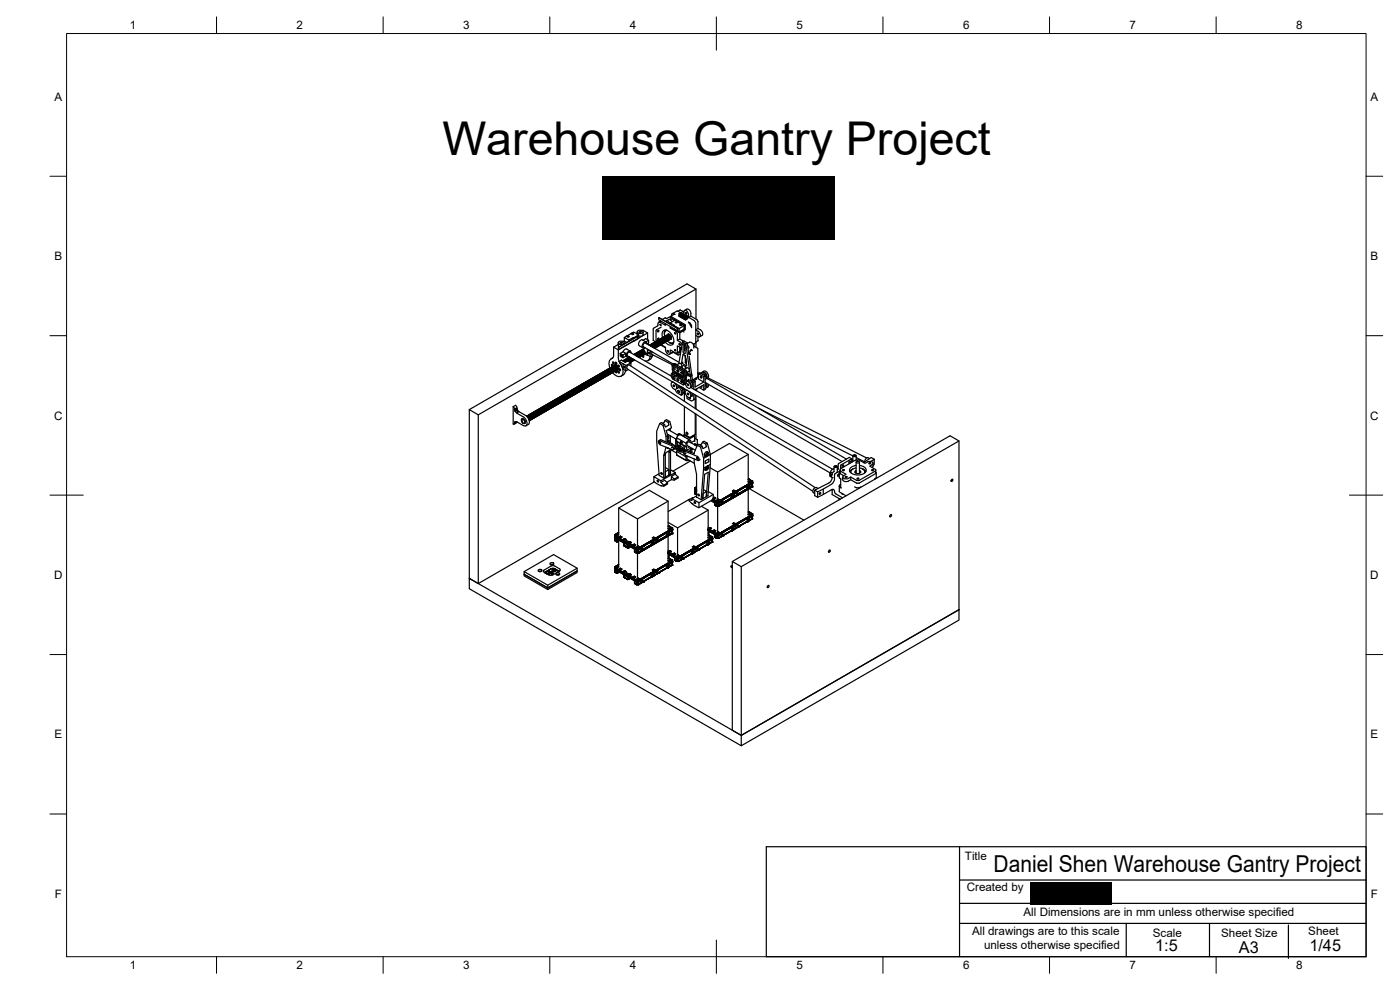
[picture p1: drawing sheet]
<svg xmlns="http://www.w3.org/2000/svg" width="420mm" height="297mm" viewBox="0 0 420 297" stroke-linecap="round" stroke-linejoin="round" font-family="sans-serif">
<defs><g id="words">
<text font-size="14" x="132.8" y="46.4">Warehouse Gantry Project</text>
<text font-size="7" x="298.2" y="261.7">Daniel Shen Warehouse Gantry Project</text>
<g font-size="4.9">
<text x="346.7" y="285.3">1:5</text>
<text x="371.8" y="286">A3</text>
<text x="393" y="285.2">1/45</text>
</g>
<g font-size="3.5">
<text x="39" y="8.8">1</text>
<text x="89" y="8.8">2</text>
<text x="139" y="8.8">3</text>
<text x="189" y="8.8">4</text>
<text x="239" y="8.8">5</text>
<text x="289" y="8.8">6</text>
<text x="339" y="8.8">7</text>
<text x="389" y="8.8">8</text>
<text x="16.3" y="30.2">A</text>
<text x="411.3" y="30.2">A</text>
<text x="16.3" y="78">B</text>
<text x="411.3" y="78">B</text>
<text x="16.2" y="125.9">C</text>
<text x="411.2" y="125.9">C</text>
<text x="16.2" y="173.7">D</text>
<text x="411.2" y="173.7">D</text>
<text x="16.3" y="221.6">E</text>
<text x="411.3" y="221.6">E</text>
<text x="289.6" y="258">Title</text>
<text x="16.4" y="269.4">F</text>
<text x="290.1" y="267.3">Created by</text>
<text x="411.4" y="269.4">F</text>
<text x="307.2" y="274.9">All Dimensions are in mm unless otherwise specified</text>
<text x="291.7" y="280.6">All drawings are to this scale</text>
<text x="346" y="281.2">Scale</text>
<text x="366.5" y="281">Sheet Size</text>
<text x="392.6" y="280.7">Sheet</text>
<text x="295.3" y="284.8">unless otherwise specified</text>
<text x="39" y="290.8">1</text>
<text x="89" y="290.8">2</text>
<text x="139" y="290.8">3</text>
<text x="189" y="290.8">4</text>
<text x="239" y="290.8">5</text>
<text x="289" y="290.8">6</text>
<text x="339" y="290.8">7</text>
<text x="389" y="290.8">8</text>
</g>
</g></defs>
<g fill="none" stroke="#000" stroke-width=".36">
<path d="M191.2 99.6v.6M191.3 99.4a.93 .93 0 0 1 .9-.4 .93 .93 0 0 1 .8 .8 .93 .93 0 0 1-1 .3 .93 .93 0 0 1-.7-.7zM192.7 99.2l.3-.1 1.4 .8M193 99.6v.8M194.4 99.9l-2.7 1.6M194.4 99.9v2M197.4 99.2h.4l-.4 .4zM197.5 97.6l-1.4 1v3.6M197.6 96.7h.1M197.7 96.7l-.3 .9M197.7 95.3l5.7 3.2-.1 .7-5.6-3.2v-.7l5.7 3.2M197.9 96.6l-.3 .1"/>
<path d="M197.9 96.6h.1M198 96.6l1.7 1v-.5M198.1 97.3l.3 .4zM198.2 96.3v.1M198.3 96.3l-.4 .3M198.4 98.2l-1.5 .9v3.4M199.6 99l-.2 1M199.8 96.5l.7-.1 .6 .8M199.8 99.1l-.4 1M200.2 95.7l-.5-.3-.9 .5M200.2 99.1a1.13 1.13 0 0 0-.7 1.8M200.6 95.9l-.7 .4"/>
<path d="M200.7 95.9l.5 .1 .5 .5M201.1 97.2v-.3l1.3 .7v.4M201.1 97.9v.5l.2-.1M201.1 98.4l1.9 1.1M201.2 95.2l.4-.1 3.9 2.3M201.2 98l.1 .3M201.7 94.2l-.1 .5M201.9 94l.7 .3-2.5 1.3M202.3 96.2l-.6-.5-.6 .3 .1-.8 4.1 2.3 .1 1.2M202.4 97.8l1.4 .8M202.5 99.8l.3 .4zM203 99.5l.2 .5"/>
<path d="M203.2 100l.1 .1M203.3 98.6v.6M203.5 93.4l.6-.4 1.1 .6M203.5 96.7l1.8 1v1.1l-1.5 .8M203.5 96.7l-1-.6-1.4 .8M203.8 94.1l.5 .2zM203.8 94.9l2 1.1 .6-.4v-.7l-.4 .2-.1 .4v-.3M203.8 94.1v.8M203.8 94.9l2 1.1M203.8 94.5l.2 .3zM203.8 94.7h.2M203.8 93.2h.1"/>
<path d="M204 94.1l.4-.4 2 1.2M204 99.9v1.8l1 .7M204 94.7h.1M204 94l.4-.2 1.8 1.1-.2 .2M204.1 94v.2M204.2 94.3v.7l1.1 .7 .1-.7M204.2 94.3h.1M204.3 94.2h.1M204.3 93.8l-1.1-.5-1.5 .9M204.3 94.2l-.1 .1M204.3 94.3v.7l1 .6M204.3 95h-.1"/>
<path d="M204.3 94.3v.6zM204.3 94.2v.1M204.3 94.2l.1 .1M204.4 94.8l.1 .1M204.4 93.8l.1 .9M204.6 94.3h.1M204.5 94.3v.1M204.6 94.5v.5M204.6 94.4v.1M204.6 94.3v.1M204.6 94.9l.2 .1M204.6 94.7l.2 .1"/>
<path d="M204.8 94.6l.1 .6M204.9 94.5h.1M204.9 93.4h.1M204.9 94.5v.1M204.9 93.4l.3 .1M204.9 95.1l.2 .1M204.9 94.9l.2 .1M205.1 94.7l.1 .6M205.2 94.7h.1M205.2 95.3v-.6l-.1 .7M205.2 95.3h.1M205.2 95.1h.1"/>
<path d="M205.2 93.6v.6M205.2 99.2v.5M205.2 93.6l.5-.5 .5 .3a1.91 1.91 0 0 1 .4 1.8M205.3 97.7l-1.5 .9v1l-1.4-.9M205.3 98.7l-1.2 .8M205.3 95l.6 .2zM205.5 94.8h.1M205.4 94.8v.1M205.4 95h.1M205.4 93.2l.7-.5 .5 .1 .5 .4 .3 .8M205.4 94.9v.1M205.5 94.8v.1"/>
<path d="M205.5 95.4l.2 .4zM205.5 97.3l.2 1.6-1.7 .9-2.7-1.5M205.6 95.7h-.1M205.6 95.6v-.1l.1 .2M205.6 95.6l.1 .1M205.6 95.1h.1M205.8 95h.1M205.7 95l-.1 .1M205.7 95.2h.1M205.7 95v.1M205.8 95.3v.7M205.8 95v.1"/>
<path d="M206 95.1l-.1 .3M206 95.1h.1M206 95.4v.1M206.4 95.1l1.9 1.1 .5 .7v5.9l-.7 .5M206.6 96.7l.5 .3 .4 .5v.8M206.6 96.6l.9 1.7M207.3 94v.9l1.8 .9M207.3 94.9l-.6 .3M208.8 99l.7 .4M208.9 95.7v-9l-65.4 37.8v50.6M208.9 86.7l-2.7-1.5-65.4 37.7M209.1 95.8l.4 .7v2.1l.7 .4"/>
<path d="M209.5 98.6l-.7 .3M209.5 99.4l.5 .5 .2 .7-.2 .4h-.5M210.2 99l.7 .8-.2 .8M166.6 119.9h.5l.4 .3 .3 .5-.2 .5M166.7 119.9l.5-.1 .5 .4 .2 .6-.3 .3M166.9 119.8l.5-.1 .5 .5 .1 .6-.2 .2M167 119.7l.4-.1 .5 .4 .2 .6-.2 .4M167.2 119.6h.4l.5 .4 .2 .7-.2 .2M167.2 119.6l.5-.1 .4 .4 .3 .6-.3 .3M167.4 120l.5 .6M167.7 119.3h.4l.5 .3 .2 .6-.2 .4M167.7 119.8l.4 .7"/>
<path d="M167.7 119.3l.5-.1 .5 .4 .2 .5-.2 .5M167.9 119.2l.5-.1 .4 .4 .3 .5-.3 .4M168 119.7l.4 .6M168 119.1h.5l.5 .4 .1 .7-.2 .2M168.2 119l.4-.1 .5 .4 .2 .6-.2 .4M168.2 119.5l.4 .7M168.3 119l.3-.1 .6 .4 .2 .5-.2 .5M168.4 118.9l.4-.1 .5 .4 .3 .5-.3 .4M168.5 119.4l.4 .6M168.5 118.8h.5l.4 .3 .3 .6-.3 .4M168.7 118.7l.3-.1 .6 .4 .2 .5-.2 .5M168.7 119.2l.4 .7"/>
<path d="M168.8 118.7l.5-.1 .4 .4 .2 .6-.2 .4M169 118.6l.4-.1 .5 .5 .2 .6-.2 .3M169 119.1l.4 .6M169 118.5h.5l.4 .3 .3 .6-.3 .4M169.2 118.4l.4-.1 .5 .4 .2 .5-.2 .5M169.2 118.9l.4 .7M169.3 118.4l.5-.1 .5 .5 .1 .6-.2 .3M169.5 118.3l.4-.1 .5 .4 .2 .7-.2 .3M169.5 118.8l.4 .6M169.5 118.2l.4-.1 .6 .4 .2 .6-.2 .4M169.7 118.1h.5l.4 .3 .3 .6-.3 .4M169.8 118.6l.4 .7"/>
<path d="M169.8 118.1l.5-.1 .5 .4 .1 .7-.2 .3M170 118l.4-.1 .5 .4 .2 .6-.2 .4M170 118.5l.4 .6M170.1 117.9l.3-.1 .6 .4 .2 .5-.2 .5M170.2 117.8h.5l.4 .3 .3 .6-.3 .4M170.3 118.3l.4 .7M170.3 117.8l.5-.1 .4 .4 .2 .5-.2 .5M170.5 117.7l.4-.1 .5 .4 .2 .5-.2 .5M170.5 118.2l.4 .6M170.6 117.6h.5l.3 .3 .3 .5-.2 .5M170.8 117.5h.3l.5 .3 .3 .5-.2 .5M170.8 118.1l.4 .6"/>
<path d="M170.8 117.5l.5-.1 .4 .4 .3 .6-.3 .4M171 117.4l.3-.1 .6 .3 .2 .6-.2 .5M171 117.9l.4 .6M171.1 117.3l.4-.1 .5 .5 .2 .5-.2 .4M171.3 117.2h.4l.4 .3 .3 .6-.2 .4M171.3 117.8l.4 .6M171.3 117.2l.4-.1 .6 .4 .2 .7-.2 .3M171.5 117.1l.5-.1 .4 .4 .3 .7-.3 .3M171.6 117.6l.4 .6M171.6 117h.5l.5 .4 .1 .7-.2 .2M171.8 117l.4-.1 .5 .3 .2 .6-.2 .4M171.8 117.5l.4 .6"/>
<path d="M171.9 116.9l.3-.1 .5 .4 .3 .5-.2 .5M172 116.8l.4-.1 .5 .4 .3 .6-.3 .4M172.1 117.3l.4 .6M172.1 116.7h.5l.4 .3 .2 .5-.2 .5M172.3 116.7l.3-.1 .6 .4 .2 .5-.2 .4M172.3 117.2l.4 .6M172.4 116.6l.3-.1 .5 .3 .3 .6-.2 .5M172.6 116.5l.4-.1 .4 .4 .3 .5-.3 .5M172.6 117l.4 .7M172.6 116.4h.5l.4 .3 .3 .7-.3 .3M172.8 116.4l.3-.1 .6 .4 .2 .5-.2 .4M172.8 116.9l.4 .6"/>
<path d="M172.9 116.3l.3-.1 .5 .3 .3 .7-.2 .4M173.1 116.2l.4-.1 .4 .3 .3 .6-.2 .5M173.1 116.7l.4 .7M173.1 116.1h.4l.5 .3 .3 .6-.2 .4M173.3 116.1l.4-.1 .5 .3 .2 .6-.2 .4M173.4 116.6l.3 .6M173.4 116l.4-.1 .5 .4 .2 .7-.2 .3M173.6 115.9h.4l.5 .4 .2 .6-.2 .3M173.6 116.4l.4 .7M173.7 115.9l.3-.1 .6 .4 .2 .7-.2 .2M173.8 115.8l.5-.1 .5 .4 .2 .6-.3 .3M173.9 116.3l.4 .6"/>
<path d="M173.9 115.7l.5-.1 .5 .5 .1 .7-.2 .2M174.1 115.6h.4l.5 .3 .2 .6-.2 .4M174.1 116.1l.4 .7M174.2 115.6l.3-.1 .5 .3 .3 .6-.2 .4M174.3 115.5l.5-.1 .4 .4 .3 .5-.3 .4M174.4 116l.4 .6M174.4 115.4l.4-.1 .5 .3 .3 .7-.3 .4M174.6 115.3l.3-.1 .6 .4 .2 .5-.2 .5M174.6 115.8l.4 .7M174.7 115.2l.8 .4 .2 .9M174.8 115.2h.4l.4 .4 .2 .5-.1 .4M174.8 115.2l.7 .3 .3 .5-.1 .5"/>
<path d="M174.8 115.2l-.1 .1M174.9 115.2h.5l.5 .6M174.9 115.7l.4 .6M174.9 115.1h.4l.6 .5 .1 .6-.2 .2M175 115.1h-.1M175 115l.5 .2 .4 .6M175 115l.5 .1 .4 .4 .2 .6-.2 .3M175 115l-.1 .1M175.1 115l.4-.1 .5 .4 .3 .6-.3 .4M175.2 115.5l.3 .7M175.3 114.9l.5 .1 .4 .5 .1 .5-.2 .3M175.3 114.9l-.1 .1"/>
<path d="M175.4 114.9l.4-.1 .5 .4 .2 .5-.2 .4M175.4 115.8l.1 .2M175.5 114.8l.4-.1 .4 .3 .3 .6-.2 .5M175.5 115.5l.3 .5M175.6 114.7l.5-.1 .4 .4 .3 .6-.3 .4M175.7 115.2l.4 .7M175.8 114.6l.5 .1 .4 .4 .1 .6-.2 .3M175.8 114.6l-.1 .1M175.9 114.6l.4-.1 .5 .3 .2 .6-.2 .4M175.9 115.8l-.1 .3M175.9 115.1l.4 .6M176.1 114.5h.4l.5 .5 .1 .5-.2 .3"/>
<path d="M176.1 114.5h-.1M176.1 114.4l.5-.1 .4 .4 .3 .5-.2 .5M176.2 114.9l.4 .7M176.2 114.4l.4-.1 .5 .3 .3 .6-.3 .5M176.4 114.3l.4-.1 .6 .4 .1 .7-.2 .2M176.4 114.8l.4 .6M176.5 114.2h.5l.4 .4 .2 .6-.2 .3M176.7 114.1h.4l.5 .4 .2 .6-.2 .3M176.7 114.6l.4 .7M176.7 114.1l.4-.1 .6 .4 .2 .5-.2 .5M176.9 114l.4-.1 .5 .4 .3 .6-.3 .3M177 114.5l.4 .6"/>
<path d="M177 113.9l.4-.1 .5 .4 .2 .6-.2 .4M177.2 113.8h.4l.5 .3 .2 .6-.2 .4M177.2 114.3l.4 .7M177.2 113.8l.5-.1 .4 .3 .3 .6-.2 .5M177.4 113.7l.5-.1 .4 .4 .3 .6-.3 .3M177.5 114.2l.4 .6M177.5 113.6l.4-.1 .5 .4 .2 .5-.2 .5M177.7 113.5h.4l.5 .3 .2 .6-.2 .4M177.7 114.1l.4 .6M177.8 113.5l.4-.1 .4 .3 .3 .6-.2 .5M177.9 113.4l.5-.1 .4 .4 .3 .5-.2 .4M178 113.9l.4 .6"/>
<path d="M178 113.3l.4-.1 .5 .4 .3 .6-.3 .4M178.2 113.2h.4l.5 .3 .2 .5-.2 .5M178.2 113.8l.4 .6M178.3 113.2l.4-.1 .4 .3 .3 .7-.2 .4M178.5 113.1l.4-.1 .5 .5 .2 .7-.2 .1M178.5 113.6l.4 .6M178.5 113h.4l.5 .3 .3 .6-.2 .4M178.7 113l.4-.1 .5 .4 .2 .7-.2 .2M178.8 113.5l.4 .6M178.8 112.9l.4-.1 .5 .4 .2 .5-.2 .5M179 113.3l.4 .6M179.2 112.7l.4-.1 .5 .4 .3 .5-.3 .4"/>
<path d="M179.3 113.2l.4 .6M179.3 112.6l.4-.1 .5 .3 .2 .6-.2 .5M179.5 112.5l.4-.1 .5 .4 .2 .5-.2 .5M179.5 113l.4 .7M179.6 112.4h.4l.4 .3 .3 .5-.2 .5M179.7 112.4l.5-.1 .4 .3 .3 .6-.3 .4M179.8 112.9l.4 .6M179.8 112.3l.4-.1 .5 .3 .3 .6-.3 .5M180 114l.2-.2-.2-.6-.4-.5h-.4l-.2 .1h.5l.5 .6 .1 .5-.2 .2M180 112.2l.4-.1 .5 .4 .2 .5-.2 .5M180 112.7l.4 .7M180.1 112.1h.4l.4 .3 .3 .7-.2 .3"/>
<path d="M180.3 112.1l.4-.1 .4 .3 .3 .5-.2 .5M180.3 112.6l.4 .6M180.3 112l.4-.1 .5 .3 .3 .7-.2 .4M180.5 111.9l.4-.1 .5 .4 .2 .5-.2 .5M180.6 112.4l.3 .7M180.6 111.9l.5-.1 .4 .4 .2 .7-.2 .2M180.8 111.8l.4-.1 .5 .5 .2 .6-.2 .2M180.8 112.3l.4 .6M180.8 111.7l.5-.1 .5 .4 .2 .5-.2 .5M181 111.6l.4-.1 .6 .5 .2 .6-.3 .3M181.1 112.1l.4 .7M181.1 111.6l.4-.1 .5 .4 .2 .5-.2 .4"/>
<path d="M181.3 111.5l.4-.1 .5 .4 .2 .5-.2 .4M181.3 112l.4 .6M181.4 111.4l.4-.1 .4 .3 .3 .6-.2 .5M181.5 111.3l.5-.1 .4 .4 .3 .5-.3 .5M181.6 111.8l.4 .7M181.6 111.3l.4-.1 .5 .3 .3 .6-.3 .5M181.8 111.2l.4-.1 .5 .3 .2 .6-.2 .4M181.8 111.7l.4 .6M181.9 111.1l.4-.1 .4 .3 .3 .6-.2 .5M182.1 111l.4-.1 .4 .4 .3 .6-.2 .4M182.1 111.5l.4 .7M182.1 111l.4-.1 .5 .3 .3 .7-.3 .4"/>
<path d="M182.3 110.9l.4-.1 .5 .3 .2 .6-.2 .4M182.4 111.4l.3 .6M182.4 110.8l.4-.1 .4 .3 .3 .7-.2 .4M182.6 110.7l.4-.1 .4 .4 .3 .5-.2 .5M182.6 111.2l.4 .7M182.6 110.7l.4-.1 .5 .3 .3 .6-.2 .5M182.8 110.6l.4-.1 .5 .3 .2 .6-.2 .4M182.9 111.1l.3 .6M182.9 110.5l.3-.1 .5 .3 .3 .6-.1 .4a1.9 1.9 0 0 0 2.8 .9l.3-1.3-.3-1.1-.6-1.1 .9 1.7M183.1 110.9l.4 .7M183.2 110.4l.4-.1 .5 .4 .2 .5-.2 .5M183.3 110.3l.4-.1 .5 .4 .3 .6-.3 .3"/>
<path d="M183.4 110.8l.4 .6M183.4 110.2l.4-.1 .5 .4 .3 .5-.3 .5M183.6 110.1h.4l.5 .3 .2 .6-.2 .4M183.6 110.6l.4 .7M183.7 110.1l.4-.1 .4 .3 .3 .6-.2 .5M183.9 110l.4-.1 .4 .3 .3 .6-.3 .4 .4 .3v.4l-.4-.2v-.4M183.9 110.5l.4 .6M183.9 109.9l.4-.1 .5 .4 .3 .5-.2 .5M183.9 107.3l-.5 .4M184.1 109.8h.4l.5 .3 .2 .6-.2 .4M184.1 110.3l.4 .7M184.1 104.2l-.1 3a2.07 2.07 0 0 0-.9 3.2l.4-.1 .5 .5 .2 .6-.2 .3"/>
<path d="M184.1 104.2l1.5 .8M184.4 109.7l.4-.1 .4 .3 .3 .6-.2 .4M184.4 110.2l.4 .6M184.4 109.6l.3-.1 .6 .3M184.7 110.1l.3 .6M184.7 109.5h-.1M184.9 109.9l.4 .6M184.9 111.2h-.1M185.1 111.1l.2-.2-.1-.6-.5-.5h-.5v-.3a1 1 0 0 1 1.2 .5 1 1 0 0 1-.2 1.2l-.2-.1M185.2 109.8h.1M185.5 110.8h.1M185.5 103.6l.3 .4"/>
<path d="M185.5 103.4l-1.4 .8M185.5 102.9v.8M185.6 110.7l-.2 .2M185.6 105v2.4M185.6 107.4l.5 1.6-.3-.6M185.6 102.7a.93 .93 0 0 1 1-.4 .93 .93 0 0 1 .7 .7 .93 .93 0 0 1-1 .4 .93 .93 0 0 1-.7-.7zM186.1 106l.9 .5v.8l-.9-.4zM186.7 106.5l.2 .3M186.9 108.3l.7 .4M187 109.1l.8 .6v1.6l-.8-.5M187 105.5l.8 .5-.8 .5M187 105.5l-.9 .5"/>
<path d="M187 108.2l.7 .4-.2-.2M187.2 108.1l.7 .4M187.3 108l.6 .5-.2-.2M187.3 102.9v.3M187.4 102.3l.7 .5M187.4 102.3l-.4 .2M187.5 108l.6 .4M187.5 110v.1M187.6 107.9l.6 .5M187.7 111.2l-.1 .4a1.75 1.75 0 0 1-1.2 1.3M187.7 107.8l.7 .5M187.8 107.7l.8 .7"/>
<path d="M187.8 106v.8M187.9 101l-.5 .3M188 107.7l.6 .3 .2 .5M188 108.1l.2 .3M188.1 107.6l.6 .4 .2 .6M188.2 107.1l-.4-.2-.8 .4M188.2 107.5l.6 .4 .3 .8M188.3 108l.3 .4M188.3 107.4l.7 .5 .1 .8M188.3 106.8l60.9 35.1M188.4 106.8a.72 .72 0 0 1 .6-1.1l12.4 7.1M188.4 108.3l-.8 .4-1.1-.7-.7 .5 1.2 .6v1.7"/>
<path d="M188.4 108.3l.9 .6-1.5 .8M188.5 107.4l.7 .6 .1 .5-.2 .2M188.5 107.8l.4 .7M188.6 107.3l.7 .6 .1 .6-.2 .2M188.6 110.9l-.8 .4M188.7 102l-1.3-.7v1M188.7 107.2l.8 .8-.1 .6M188.8 107.7l.3 .6M188.8 107.2l.8 .5 .1 .5-.2 .3M188.9 107.1l-2 1.2M189 107.5l.4 .7M189.2 105.4l-1.3-.7-.6 .3-.3 .5"/>
<path d="M189.3 100.2l-1.4 .7M189.3 100.2l.9-.6 1.5 .9v1l-1.4 .9M189.3 107.4l.4 .6M189.3 108.9v.9M189.4 105.9l-.1-.3a.96 .96 0 0 0-1.1 0 .96 .96 0 0 0-.2 1.1l.2 .4 .5-.1M189.7 107.6l.1 .6-.2 .2M189.8 107.7l.1 .4-.2 .3M189.9 107.7v.2M190 101.3l-1.3 .7v.4M190.1 107.8l-.2 .5M190.1 102.4l-4.5 2.6M190.2 107.9l-.2 .4"/>
<path d="M190.3 102.2l-.3 .2M190.3 101.5v-.2h-.3v.4M190.3 106.3l.6 .5M190.4 107.9l-.3 .2M190.4 106.3l.7 .6M190.4 108l-.2 .1M190.4 108h.1M190.5 106.2l.6 .3 .3 .5M190.6 106.1l.6 .3 .3 .7M190.8 106l.7 .5 .1 .7M190.8 106.5l.4 .4M191.1 105.9l.7 .6v.7l-.3-.8-.6-.4"/>
<path d="M191.1 106.3l.4 .7M191.1 105.8l.8 .7 .1 .5-.2 .2M191.2 100.1h-.1M191.3 105.7l.8 .7 .1 .5-.3 .2M191.3 101v.6l-5.6 3.3-.1-.7 5.7-3.2-5.7 3.2 .1 .7M191.3 106.2l.4 .6M191.4 105.7l.8 .6 .1 .5-.3 .3M191.6 105.6l.7 .7 .1 .4-.2 .2M191.6 106.1l.4 .6M191.7 105.5l.7 .7 .1 .4-.2 .3M191.7 100.5l-1.4 .8M191.8 105.4l.8 .7 .1 .4-.3 .3"/>
<path d="M191.9 105.9l.3 .6M191.9 105.4l.8 .6 .1 .5-.3 .3M191.9 107.1l.4 .4M192.1 105.3l.7 .7 .1 .4-.2 .2M192.1 105.8l.4 .6M192.2 105.2l.7 .6 .1 .6-.2 .2 .4 .2-.1 .4-.3-.2v-.4M192.3 105.1l.8 .7 .1 .4-.2 .3M192.4 105.6l.3 .6M192.6 105l.7 .6 .1 .5-.2 .2M192.6 105.5l.4 .6M192.7 105l.7 .5 .1 .6-.2 .2M192.8 102l1.1 .6"/>
<path d="M192.8 104.8l.3 .2M192.9 102a1.16 1.16 0 0 0-1.1 1.7l1.1 .7M192.9 105.3l.4 .6M193 104.8l.6 .8-.1 .8-.4 .1 .2-.3-.1-.5-.8-.6M193 102.1l.8-.5 .8 .5v.8l-.4 .3M193 100.4l-.4 .4h-.9M193.1 104l8.8 5.1M193.1 104.1a.72 .72 0 0 1 .6-1.2l10.1 5.8M193.1 105.2l.4 .6M193.7 106.1l-.2 .1M193.7 106.1l-.1 .1M193.7 104.4l-3.5 2"/>
<path d="M194.1 103.1v-.3a.96 .96 0 0 0-1.1 .1 .96 .96 0 0 0-.3 1.1l.2 .4 .6-.1M194.3 106.5l1 .5 .8-.4M194.3 104.9l1 .5v1.6M194.3 106.2l-.4-.2v.4l.4 .1M194.4 104.8l-.1 1.7M194.5 103l.1 .4M194.6 103.4h.1M194.6 103.4l1.2 .7M194.6 102.1l-.8 .5M194.8 105.7l.2 .3M194.9 103.6h.5l.5 .6M195 103.6l.5-.1 .6 .7"/>
<path d="M195 103.6l.5 .3M195.1 106.9a1.25 1.25 0 0 1-1.5 1.4M195.1 103.5h.7l.5 .8M195.2 103.4l.7 .1 .5 .9M195.4 105.4h-.1M195.4 103.8l.2 .2M195.5 103.3l.4-.1 .5 .3 .2 .9-.4-.9-.5-.3-.3 .1M195.7 103.2l.4-.1 .5 .4 .2 .6-.2 .3M195.7 103.7l.4 .6M195.7 106.4l6 3M195.7 103.1l.4-.1 .5 .4 .3 .5-.3 .5M195.7 105.6v.8"/>
<path d="M195.8 106.8l-.4 .8-.9 .6M195.8 104l.1 .1M195.9 104.1l.8 .5M195.9 103l.4-.1 .5 .4 .2 .6-.2 .4M196 103.5l.3 .7M196 103l.4-.1 .4 .3 .3 .6-.2 .5M196.1 102.2l.6 .3M196.2 102.9l.4-.1 .5 .4 .2 .5-.2 .4M196.2 103.4l.4 .6M196.2 102.8l.4-.1 .5 .3 .3 .6-.2 .5M196.4 102.7l.4-.1 .5 .4 .2 .6-.2 .4M196.5 103.2l.3 .7"/>
<path d="M196.5 102.7l.4-.1 .5 .3 .2 .5-.2 .6M196.7 104.5l-.1 .1M196.7 102.6l.4-.1 .5 .4 .2 .5-.2 .4M196.7 103.1l.4 .6M196.8 102.5h.5l.4 .4 .2 .6-.2 .3M196.8 102.5h.1M196.9 102.4l.5-.1 .4 .4 .3 .5-.3 .5M197 102.9l.4 .7M197 102.4l.4-.1 .5 .3 .3 .6-.3 .5M197.2 102.3l.4-.1 .5 .3 .2 .6-.2 .4M197.2 102.8l.4 .6M197.3 102.2h.4l.5 .4 .2 .6-.2 .3"/>
<path d="M197.4 101.5l.4 .1-.4 .3zM197.5 102.1l.3-.1 .4 .3 .4 .6-.2 .5 1.3 .8 .1 1.1 .7 .9 .6-.1v-1.1l1.9 1M197.5 102.6l.4 .7M197.5 102.1l.4-.1 .5 .4 .3 .5-.3 .5M197.7 102l.4-.1 .5 .4 .2 .6-.2 .3M197.7 102.5l.4 .6M197.8 101.9l.4-.1 .5 .4 .2 .6-.2 .4M198 102.3l.4 .7M198.2 101.7l.4-.1 .5 .4 .2 .5-.2 .4M198.2 103.5l1.5 .8M198.3 102.2l.3 .6M198.3 101.6l.4-.1 .5 .4 .2 .5-.2 .5"/>
<path d="M198.5 101.5h.4l.5 .3 .2 .6-.2 .4M198.5 102.1l.4 .6M198.6 101.5l.4-.1 .4 .3 .3 .6-.2 .5M198.8 101.9l.4 .6M198.9 101.3l-.2-.5a1.26 1.26 0 0 1 .6-1.7 1.26 1.26 0 0 1 1.7 .6 3 3 0 0 1 .9 3.6 1.62 1.62 0 0 1-2.3-.7l.3-.4-.3-.6-.4-.3-.5 .1M198.9 101.3h.5l.4 .5 .2 .5-.3 .3M198.9 101.3h-.1M199 103.1l.2-.5-.3-.6-.5-.3-.4 .1h.5l.4 .3 .2 .6-.2 .4M199 101.2h.5l.5 .4 .1 .7-.2 .2M199 101.8l.4 .6M199.1 101.2l.4-.1 .4 .3 .3 .7-.2 .4M199.2 101.1l.5-.1 .4 .4 .3 .5-.2 .4"/>
<path d="M199.3 101.6l.4 .6M199.3 101h.5l.5 .4 .2 .5-.2 .4M199.4 100.1v.1M199.5 101l.4-.1 .5 .4 .2 .6-.2 .3M199.5 101.5l.4 .6M199.6 100.9l.4-.1 .5 .4 .2 .5-.2 .5M199.8 100.8l.4-.1 .5 .4 .2 .7-.2 .3M199.8 101.3l.4 .6M199.8 100.7h.4l.5 .3 .3 .6-.3 .4M200 100.7l.4-.1 .5 .4 .2 .5-.2 .4M200.1 101.2l.3 .6M200.1 100.6l.4-.1 .5 .3 .2 .6-.2 .5"/>
<path d="M200.3 100.5l.1-.2a1.02 1.02 0 0 1 .9 1.5l-.2 .1M200.3 100.5l.4-.1 .5 .4 .2 .6-.2 .4M200.3 102.3a1.23 1.23 0 0 0 1.9 .3M200.3 101l.4 .6M200.3 100.4h.4l.5 .3 .3 .5-.2 .5M200.3 102.3h-.1M200.6 100.9l.4 .6M200.6 100.2l-.1 .1M200.6 100.3l-.1 .1M200.8 100.7l.4 .7M200.9 102.8l1.1 .1M201 102.9l1 .3"/>
<path d="M201.1 100.6l.2 .2M201.3 101.7h.1M201.4 101.6h.1M201.5 101.2h.1M201.7 105.9l-.8 .4M201.8 112.3l.1 1.4 3.1 1.8 .2-.1M201.8 109.8v1.2l3.3 1.9M201.8 109.8l3.2 1.8M201.9 105.4l-.2 .5M201.9 111v1.2l1.1 .7M201.9 112.2l3.2 2M201.9 111.9a1.13 1.13 0 0 0 .2 2"/>
<path d="M202 105.7l-.3 .2M202 114.7h.1M202.1 110.3l.4 .1 .1 .5-.4-.1zM202.1 113l.4 .1 .1 .5-.4-.1zM202.1 114.7h-.3a1.28 1.28 0 0 0-.2 1.4 1.28 1.28 0 0 0 1.2 .7 1.34 1.34 0 0 0-.4-1.9M202.2 111.6l.4 .1 .1 .5-.4-.1zM202.2 109.5h.1M202.3 109.5l3.1 1.8M202.4 114l.2 .1M202.5 111.6l.2 .4M202.5 104.9l.3 .4zM202.6 109.3l-.8 .4"/>
<path d="M202.6 109.3h.1M202.7 109.3l3.1 1.8M202.9 115.2l.3 .8-.1 .6 .5-.3v-.7M203 111.7v1.2l.3-.2 .9 .5-.9-.5v-.8M203.2 111l.4 .1 .1 .5-.4-.1zM203.2 113.6l.4 .1 .1 .5-.4-.1zM203.2 105.9l-.2 .1M203.3 100.1v2l.9 .6 .5 .8M203.3 105.8l-.1 .1M203.3 112.6h.1M203.3 109.4l-1.2-.3-.4 .4 .1 .4M203.4 111.9v.7l.3-.1"/>
<path d="M203.5 117.2l.3 .1 .1 .5-.3-.2zM203.5 105.7v.8l-1.6-.9-.3 .3M203.7 112.1v.4l.5 .2-.2-.4v.3M203.9 109.1l-.8 .4M203.9 109l.6 .4 .1 .5-.2 .2M204 105.5l-.8 .4M204 115.8v.5l.5 .9v1.4l-1.4-.8-.5-.9M204 116.3l.4-.2 .5 .9-.4 .2M204 104.2v1.3M204 104.2l-.7-.4v2M204 101.7l-.7 .4M204 104.2h.5"/>
<path d="M204.2 112.4v1.1l1.1 .7M204.2 105.5l-.6 .2M204.2 106.1l-.7 .4M204.2 110.2h.1M204.3 110.1l.6 .4M204.3 104.6l-.1 1.6M204.4 104.7v.1M204.4 104.7h.1M204.4 111.6l.3 .2 .1 .4-.3-.1zM204.4 114.3l.3 .1 .1 .5-.3-.2zM204.4 104.6h.1M204.4 116.1h.1"/>
<path d="M204.4 104.6v.1M204.4 116.1l1 .5v3.8M204.5 104.6l-.1 .1M204.5 112.9l.3 .1 .2 .5-.4-.1zM204.5 104.4l-.2 .1 .1 .3M204.5 110.2l.5-.6 .6 .3 .3 .6M204.6 104.2l-.3 .3M204.6 116.4l.7 .4v1.3l-.4-.2M204.7 110.2h-.1M204.7 112.9l.3 .4M204.8 102.5l1 .6M204.9 117v1.3l-.4 .3"/>
<path d="M205 108.7l-.5 .2M205 106.3l.7 .4 .4 3.1-1.6-.9zM205 111.5l.2 .3M205.1 111.8v3.6M205.4 110.8l1-.5 .4 .4 .1 .5-.9 .7M205.4 116.7l-.1 .1M205.4 118l-.1 .1M205.4 111.3l.2 .2M205.4 104.4l.2 .1M205.4 103.2v2.1M205.5 115.2l-.4 .3M205.5 111.6v3.6"/>
<path d="M205.5 113.9h.2M205.5 115.2l.2 .1M205.5 104.5h.1M205.6 115.1l-.1 .1M205.6 103.5l-.2 .1M205.6 103.7v2.2M205.6 103.5l-.3-.4-.2 .1-.1 2.4 .3 .5 .3-.2M205.7 110.1v.1M205.7 108.8l.3 .3M205.7 106.9v.1M205.7 106.7v.1M205.7 115.2l.7 1.1"/>
<path d="M205.7 108.8l.3 .2M205.7 106.9h.1M205.7 108.8l.3 .1M205.7 110.4v.2M205.7 108.1v.3l.3 .4M205.7 107.2l.1 .1M205.8 108.1h-.1M205.8 108.2l.2 .5M205.8 107.8h.1M205.8 110.4h.1M205.8 108.5h.1M205.8 110.4h-.1"/>
<path d="M205.8 107.6l-.1 .2 .1 .1M205.8 111.1l.2 3.8-.5 .3M205.8 110.5h.1M205.9 108.1h-.2M205.9 108.2l-.1 .2 .2 .3M205.9 108.7h.1M206 114.4a1.41 1.41 0 0 1 1.1 2.1h-.5M206 111.8l.4 .4M206.1 111.8h.1M206.2 118.9v.7l1.3 .7 .7-.4M206.2 111.9l.2 .3M206.2 111.9v-.2l.2 .5"/>
<path d="M206.2 114.4l.9 .3 .3 1.2M206.2 117.1h-.2a1.28 1.28 0 0 0-.2 1.4 1.28 1.28 0 0 0 1.3 .8 1.34 1.34 0 0 0-.5-2M206.2 102.9l-.4 .2 1.3 9.4M206.2 114.3v.1M206.2 117.1h.1M206.3 114.3l.1-.2a1.3 1.3 0 0 1 1.3 .7 1.3 1.3 0 0 1-.1 1.4h-.3M206.3 103.1l.8-.5 .7 .3 .4 .6v.9M206.4 111.6v.5M206.4 103.7l.4 .5-.3 .3M206.5 112.1l-.3 .7-.2-.2M206.6 112.3l.4 .1 .1 .5-.4-.1zM206.7 114v-.2l-.2 .3"/>
<path d="M206.7 105.6v.3M206.7 106.4l-.5-3.5-.9-.6-.5 .2-1.1 6.7M206.8 105.6h.1M206.8 106l.1 .1zM206.8 106.9l.8 5.3-.5 .3M206.8 106h.1M206.9 106h-.1M206.9 106.2l.2 .1M207.1 119.2v.5l-.4-.4M207.2 106.3h.1M207.2 106.3v.1M207.2 112.5v.5"/>
<path d="M207.2 117.6l.2 1.1M207.2 113l.4-.3 .2 1.3 .8 .5v1.6l2.6-1.5M207.2 113l.2 1.2 .4-.2M207.3 116.2l42.5 24.6M207.3 105l-.2 .3 .1 .1M207.3 116.2h.1M207.3 119h.1M207.4 114.2l.8 .5M207.4 114.4l.4 .8M207.4 115.9l-.1 .3M207.4 118.7l-.1 .3M207.5 105.1v-.3l.2 .4-.2-.1-.4 .2"/>
<path d="M207.6 112.2l.1 .5M207.9 118l-.1 .8-.5 .2M208.2 114.7v2.1M208.2 118.3v1.6M208.3 103.2l-.1 .6 1.1 .7M208.6 113.6v.4M208.6 118.5v4M208.6 119.7l-.4 .2M208.6 114.5l-.4 .2M208.8 100.6l.7 .4M208.9 113.4l.3 .3-1 .5M208.9 116.8h.1"/>
<path d="M208.9 102.6v1.6M208.9 118.6v4.1M209 116.9l-.3 .2M209 116.8v.4M209.3 104.5l.1 8.5-1.5 1M209.4 113.1l.2 .1M209.4 112l1.8 1v1.6l-1.6-.9v-1.6l.5-.2 1.5 .8-.4 .3M209.4 111.8l.4 .2M209.5 101v1.2l-.7 .4M209.8 116.3l1.4 .8v-1.6l-2.6 1.5M210.4 112l.1-.2a1.28 1.28 0 0 1 1.3 .4 1.28 1.28 0 0 1 .2 1.4l-.4 .2M210.4 112.9l-.2 .2"/>
<path d="M210.6 115.8v.4l-.4-.2M210.7 100.7l-.7 .4M210.8 112.3l.3-.1 .4 .2 .1 .7M211.6 114.8l.4 .9a.62 .62 0 0 1-.4 .9M211.6 112.7v4.1l-.4 .3M211.6 114.8l41.1 23.7M211.6 115.5v.4M211.9 114.9l.3 .8-.2 .6M212 113.5h.1M212.1 113.5l.2-.1a1.3 1.3 0 0 0 .1-1.4 1.3 1.3 0 0 0-1.3-.6l-.2 .2a1.29 1.29 0 0 1 1.1 1.9l42 24.2M212.5 113.4l47.6 24M212.6 115.3v.7l-.6 .2"/>
<path d="M143.5 124.5l-2.7-1.6v50.6l2.7 1.6 52.8-30.5M154 122l.7-.4 .4 .4 .1 .8M154 122v5.2l.2 .1 .2-.3M154 122l.4 .7M154.4 122.7l.2 .7 .5 .6a4.4 4.4 0 0 1 2.9 2.1l.1 .5a.82 .82 0 0 1-.7 1.2l-2.3-1.2M154.6 126.5l-.1 .3h.3M154.7 122.8h.3l-.4 .4zM154.8 126.8h-.3M154.9 126.5l-.3 .1M155 126.5l-.2 .3M155 122.5l.1 .2M155.1 122.8l-.1-.3-.3 .1-.2 .6"/>
<path d="M155.1 122.7l-.5 .7M155.1 126.6l-.5-.1-.2 .5M155.1 126.6l-.8 .7M155.2 122.8l.1 .4a.29 .29 0 0 1 .2 .4 .29 .29 0 0 1-.5 .1l-.6-.5M155.2 122.8l.5 .6 2.1 1.3a1.99 1.99 0 0 1 .8 2.6M156.6 125.7a.83 .83 0 0 1 .9 .5 .83 .83 0 0 1-.2 .9l-.8-.8zM156.7 125.6l-.2 .6 .4 .7M156.7 125.9l.6 .1 .3 .5M157.5 126.3a.45 .45 0 0 0-.4-.4 .45 .45 0 0 0-.5 .3l.3 .7M157.5 126.3l.1 .5-.2 .2M157.5 126.3v.7l-.6-.1M157.6 126.9l-.1 .1"/>
<path d="M158.1 125l.6 .5 .1 .7 .2-.2-.2-.7-.8-.4 .5-.1 .4 .5 .2 .7-.2 .2M158.2 124.8l.4-.1 .5 .4 .2 .5-.2 .5M158.3 124.7h.5l.4 .3 .2 .7-.2 .3M158.3 125.1l.5 1M158.4 124.7l.5-.1 .5 .5 .2 .6-.3 .2M158.5 125.2l.4 .6M158.5 124.6l.5-.1 .4 .4 .3 .6-.3 .4M158.5 127.4l-.7 .4M158.7 124.5l.5-.1 .5 .5 .1 .7-.2 .2M158.7 125l.4 .7M158.8 124.4h.4l.5 .4 .2 .7-.2 .2M159 124.4l.4-.1 .5 .4 .2 .6-.2 .3"/>
<path d="M159 124.9l.4 .6M159 124.3l.4-.1 .5 .4 .3 .5-.3 .5M159.2 124.2l.5-.1 .4 .5 .2 .6-.2 .3M159.2 124.7l.4 .7M159.3 124.1h.4l.5 .3 .2 .6-.2 .4M159.5 124.1l.4-.1 .5 .4 .2 .5-.2 .4M159.5 124.6l.4 .6M159.5 124l.4-.1 .5 .4 .3 .5-.2 .5M159.7 123.9h.5l.4 .3 .2 .5-.2 .5M159.8 124.4l.3 .7M159.8 123.9l.5-.1 .4 .3 .2 .6-.2 .4M160 123.8l.4-.1 .5 .4 .2 .5-.2 .4"/>
<path d="M160 124.3l.4 .6M160.1 123.7l.4-.1 .5 .4 .2 .5-.2 .5M160.2 123.6h.5l.4 .3 .3 .5-.3 .5M160.3 124.1l.4 .7M160.3 123.6l.5-.1 .4 .4 .3 .6-.3 .3M160.5 123.5l.5-.1 .5 .5 .1 .6-.2 .2M160.5 124l.4 .6M160.6 123.4h.5l.4 .3 .2 .6-.2 .4M160.7 123.3h.5l.5 .4 .2 .7-.3 .2M160.8 123.8l.4 .7M160.8 123.3l.4-.1 .6 .4 .2 .7-.3 .3M161 123.2l.5-.1 .4 .4 .2 .6-.2 .3"/>
<path d="M161 123.7l.4 .6M161.1 123.1l.4-.1 .5 .4 .2 .6-.2 .4M161.3 123h.4l.5 .4 .2 .6-.2 .3M161.3 123.5l.4 .7M161.3 123l.4-.1 .5 .4 .3 .5-.3 .5M161.5 122.9l.5-.1 .4 .4 .2 .5-.2 .4M161.6 123.4l.3 .6M161.6 122.8h.5l.4 .3 .2 .6-.2 .4M161.8 122.7h.4l.5 .3 .2 .6-.2 .4M161.8 123.2l.4 .7M161.8 122.7l.4-.1 .6 .4 .2 .5-.2 .5M162 122.6l.5-.1 .4 .4 .3 .5-.3 .5"/>
<path d="M162.1 123.1l.4 .6M162.1 122.5h.5l.4 .3 .2 .6-.2 .4M162.3 122.4h.4l.5 .3 .2 .6-.2 .4M162.3 122.9l.4 .7M162.4 122.4h.5l.4 .3 .2 .6-.2 .4M162.5 122.3l.5-.1 .5 .5 .2 .6-.3 .3M162.6 122.8l.4 .6M162.6 122.2h.5l.4 .3 .3 .6-.3 .4M162.8 122.1h.5l.5 .4 .1 .7-.2 .2M162.8 122.6l.4 .7M162.9 122.1h.5l.4 .3 .2 .7-.2 .3M163 122l.5-.1 .5 .4 .2 .6-.2 .4"/>
<path d="M163.1 122.5l.4 .6M163.1 121.9l.4-.1 .5 .4 .3 .6-.3 .4M163.3 121.8h.5l.4 .4 .2 .6-.2 .3M163.3 122.4l.4 .6M163.4 121.8l.5-.1 .4 .4 .2 .5-.2 .5M163.6 121.7l.4-.1 .5 .4 .2 .6-.2 .4M163.6 122.2l.4 .6M163.6 121.6l.4-.1 .5 .4 .3 .5-.2 .5M163.8 121.5h.5l.4 .3 .3 .6-.3 .4M163.9 122.1l.4 .6M163.9 121.5l.5-.1 .4 .4 .2 .5-.2 .5M164.1 121.4l.4-.1 .5 .4 .2 .5-.2 .5"/>
<path d="M164.1 121.9l.4 .6M164.1 121.3l.4-.1 .6 .4 .2 .5-.2 .5M164.3 121.2l.4-.1 .5 .4 .3 .6-.3 .4M164.4 121.8l.4 .6M164.4 121.2l.5-.1 .4 .4 .3 .6-.3 .4M164.6 121.1l.5-.1 .4 .4 .2 .5-.2 .5M164.6 121.6l.4 .6M164.7 121h.5l.4 .4 .2 .6-.2 .3M164.8 121l.5-.1 .5 .5 .2 .6-.2 .2M164.9 121.5l.4 .6M164.9 120.9l.4-.1 .6 .4 .2 .7-.3 .3M165.1 120.8l.5-.1 .5 .5 .1 .7-.2 .2"/>
<path d="M165.1 121.3l.4 .6M165.2 120.7h.5l.4 .4 .2 .7-.2 .2M165.4 120.7l.4-.1 .5 .4 .2 .6-.2 .3M165.4 121.2l.4 .6M165.4 120.6l.4-.1 .5 .4 .3 .5-.3 .5M165.6 120.5l.5-.1 .4 .4 .3 .6-.3 .4M165.7 121l.4 .7M165.7 120.4h.5l.4 .4 .2 .7-.2 .2M165.9 120.4l.4-.1 .5 .4 .2 .5-.2 .4M165.9 120.9l.4 .6M165.9 120.3l.4-.1 .6 .4 .2 .5-.2 .5M166.1 120.2l.5-.1 .4 .4 .3 .5-.3 .5"/>
<path d="M166.2 120.7l.4 .7M166.2 120.1h.5l.4 .3 .2 .6-.2 .4M166.4 120.1l.4-.1 .5 .4 .2 .5-.2 .4M166.4 120.6l.4 .6M166.5 120l.3-.1 .6 .4 .2 .6-.2 .4M166.7 120.4l.4 .7M166.9 120.3l.4 .6M167.2 120.1l.4 .7M168.4 120.7l.2-.3-.2-.7-.4-.3h-.5h.4l.4 .4 .3 .6-.3 .3M197.7 132.2l.6-.3 3.7 1.6 .6 .8-.6 .6M198 127.1l1 .5M198.1 133.4l3.6 1.5"/>
<path d="M198.1 133.4l-.5-.5 .2-.7 4 1.6 .4 .7-.1 .3-.4 .1M198.8 127l.5-.3 .3-.5 1 .6v.8M199.2 136.7v6.8M199.5 127.4l-.5 .2 .9 3.4 .5-.3M199.6 126.2l.4-.3 1 .6-.4 .3M199.7 136.4v6.8M199.8 128l-.3-.6-1-.6-.5 .3-.9 2.3v3l.7 10.3M199.9 134.2l-.7 2.5 .5-.3 .1-.6 1.1-.6-.1 .5M199.9 131v1.6M199.9 129.1l.5 1.6v1.8M200.2 134.3v.2l.1-.1M200.2 134.4h.1"/>
<path d="M200.2 130.2l2.9 1.7M200.3 134.4l2.8 1.5M200.3 134.4h.2M200.4 132.5h.1M200.4 132l.4 .3-.3 .3M200.6 128.9l3 1.8M200.6 130.8l-.2 .1M200.6 130.8l.1 .6-.3 .3M200.6 127.6l-.8 .5M200.7 128.8v.2M200.8 135.7l.4-.2 .1 6.8-.5 .3zM200.8 132.3v.7"/>
<path d="M201 126.5l.5 1.8-1.5 1M201.2 130.8v2l-.3 .2M201.2 132.8l.6 .4v.2M201.2 128.6v.7M201.4 135l-.2 .5M201.6 134.2l.1 .2zM201.8 133.2l-.1 .1M202.2 133.6l1.8 .6-.2 .1-1.4-.4M202.5 134.6l1.6 .9 1.2 .3M202.6 134.2l.1 .2zM202.8 131.7v.4M202.8 132.3v.8"/>
<path d="M202.8 132.1v.2M202.8 132.1h.1M202.8 132.3l.1 .1M202.8 133.2h.1M202.8 133.1v.1M202.9 134.3l.1 .2zM202.9 132v1.8M202.9 132h.1M203.1 131.3l.3-.5 .7-.4 3 1.7M203.1 132.4l2.9 1.7M203.1 136.5l2.9 1.7M203.1 131.3l2.8 1.7v1.1l-2.8-1.7"/>
<path d="M203.1 131.3v1.1M203.1 135.4v1.1M203.1 131.9l-.2 .1M203.1 135.4l2.8 1.7M203.1 136.5l2.8 1.6M203.2 134.5l.1 .1zM203.3 135.1l-.2 .3M203.3 135l.8 .5M203.3 132.6v1.3M203.4 133.7h.5M203.4 134.6l.1 .1zM203.5 133.6l-.2 .4"/>
<path d="M203.6 130.7l-.4-.3 .6-.3 1.5 .8M203.8 134.3l.6 .3M203.8 134.6l.5 .1 .1 .6-.5-.1zM203.9 133.8h.1M203.9 134.5l.1 .5 .4 .3M204.1 130.4l-.5-.1 .1 .3M204.1 133.1v.4l.5-.2M204.1 134.7l.2 .3zM204.1 133.5l-.2 .2M204.2 134.7l.1 .3M204.2 134l-.2 .2M204.2 132.4l.4 .1 .1 .5-.4-.1z"/>
<path d="M204.3 134l.4 .1 .4 .6M204.4 134.6l.2-.2 1.5 .8M204.4 134.6l1.3 .6M204.4 132.3l.4 .5M204.5 133.4l-.6 .4M204.7 135.1l.1 .2zM205 135.2l.1 .2zM205.3 133.7l.2 1.2M205.3 135.9l.1 .4M205.3 135.5l.4-.1 3.6 1.5 .5 .6v.5l-.4 .1-3.6-1.5-.5-.5zM205.3 130.5h.1M205.3 130.5l.3 .2"/>
<path d="M205.4 122l.1 8.4M205.5 130.4l-.5 .3M205.5 130.4l1.4 .8M205.7 135.9l.1 .2zM205.8 130.6l-.7 .4M205.9 137.1v1M205.9 134l.2 .2v.9M206.1 136.7l-.2 .4M206.1 129.7v.4l.3 .1M206.1 131l-.5 .2M206.1 130.9l.6 .4-.5 .3M206.1 135.1l.1 .1"/>
<path d="M206.1 130.8l.1 .2M206.3 130.9l.2 .1M206.4 136.9l-.3 .5 .2 .4 2.1 1.2M206.4 130.2h.1M206.4 130.1v.1M206.4 130.2l-.1 .1M206.6 131.2h.3M206.7 135.4l.5-.3v.6M206.7 134l-.1 .2 .3-.1M206.7 138l-.4 .2-.4-.1M207.2 138.3l-5.3 3.1M207.2 134.5l.1 .6"/>
<path d="M207.2 134.3v.2M207.2 134.5l-1.1 .6M207.4 134.7h.1M207.4 132.8l-.1-.5a.93 .93 0 0 0-1.4 .7M207.5 134.6l.1 .1M207.6 135.6l-.2 .1M207.6 134.7v.9M207.6 134.6l-.3 .1M207.6 134.8l-.2 .1M207.6 134.5v.1M207.6 134.7h.1M207.6 134.6h.1"/>
<path d="M207.8 130.9l-.2 .1M207.9 130.8h.1M207.9 130.8l-.2 .3-.6 .2M208 134.7l-.4 .2M208.2 130.6l.3 .2-1.9 1M208.3 137.7v1.2l.7 3.5v6.7l1.4 .8 .5-.3M208.4 132.3h.1M208.5 131.5l.8 .4v1.7M208.5 130.8v1.4l-1.1 .6M208.5 133.5l.3 .1M208.5 133.3l.1-.2 .3 .2M208.5 133.5h.3"/>
<path d="M208.5 132.3h.1M208.5 133.5h.1M208.6 124.1v6.1l-1.7 1M208.8 133.6l.1 .1M208.8 133.3v.2zM208.8 133.5v.1M208.9 133.4v.1M208.9 133.6h.1M208.9 124.3v7.4M209.1 133.9l-2.2-1.3-.6 .3v.8l2.4 1.4M209.3 133.6l.9 .6 .5-.3M210.1 137.9l-.4 .2"/>
<path d="M210.2 134.2l1 3.3M210.8 132.7l1 .6 .1 .8M211.1 134.5l-.4-.6-1-.6-.4 .3-1 2.5-2.3-1-.7 .4M211.5 136.7l.4 .3M211.7 136.9l.3 .1M211.8 133.3l.5-.3-1-.6-1.2 1.1M211.9 134.1l-.8 .5M212 136.1l.5-.3 .2 .3-.2 .6-.5 .3-.2-.3zM212 137l-.8 .5v3l.8-.5M212 135.5l.6 .3M212.1 136.2l.3-.1 .1 .2-.4 .4zM212.2 135.6h.1"/>
<path d="M212.2 137h-.2M212.3 133l.9 3.4 5.7-3.3 5.7 3.2v8.2M212.3 135.7h-.6l-.4 .5 .3 .8 .1-.1-.2-.1M212.3 135.6l.2 .2M212.4 136.8l.8-.5v3l-.8 .5M212.4 139.8l.2 .1M212.4 139.8l-.4 .2M212.5 139.8l.1 .1M212.6 139.9l.1-.1v.3M212.6 136.4h.1M212.7 137.9v.6l-.9 .6M212.7 137.9l-1 .4 .1 .8"/>
<path d="M213.2 139.3l-.8 9.5M224.6 136.3l-9.2 5.3v8.2M227.6 122.5l28.3 14.2v1.5l-.2 .2M250.3 139.9l.6-.2 .4 .4-.6 .2zM253.2 139.6v.5M253.2 139.6h-.3l-.1 .8M254.8 137.3l-3.2 1.9-.2 1.7M254.8 137.3l.8 .4M255.2 138.9v-.5l-.2-.1-.2 .9M255.7 138.7v-1l-3.3 1.8-.1 1.1M255.7 138.3v.1M255.9 138l-.2 .2"/>
<path d="M256 136.7l.6-.2 .3 .3-.6 .2zM256.9 138.7v3.2M256.9 138.6l.5-.2 .5 .1a.48 .48 0 0 1-.4 .5 .48 .48 0 0 1-.6-.4zM257 137.3l2.5 1.3M257 136.7v1.3M257.3 138.4h-.1M257.9 138l1.7 1 .7-.4M257.9 138l-1.3 .1-4.2 2.5M257.9 139.6l.6 .2a1.29 1.29 0 0 1 1.5 1.2 1.29 1.29 0 0 1-1.3 1.3 2.97 2.97 0 0 1-3.7-1.1 1.78 1.78 0 0 1 1.9-1.5M257.9 138.7v3.3M260.3 138.6l1.1-.1 .5 .3v.4l-.9 .7 1.8 1v1.2l-5 2.9-.7-.1-1.8-1a1.49 1.49 0 0 1-2.4 0v-.8M261 137.6a.96 .96 0 0 0-1.1 0 .96 .96 0 0 0-.4 1"/>
<path d="M261.3 138.5l1.1-.7v1.6l-.4 .2M261.9 138.7l.1 .1M262 139v1l-.3 .3M262.4 137.8l-.9-.5-2.3 1.5M287.8 132.3l-65.3 37.7v50.6l-81.7-47.1v3.1l81.7 47.2M185.7 152.4v8.2M191.3 155.7l-5.6-3.3 9.2-5.3 5.6 3.3v8.1M196.2 144.5l1.3 .9 1.7 .5v-.3l-.8-.9v-.4l-2.2-1.3v1.5M197.8 142.1l-1.6 .9M197.8 142.6l1.4 .9 .5-.3M198.4 144.7l1.1-.6 .8 .8M199.2 145.6l1.1-.7v.3l-1.1 .7"/>
<path d="M199.7 140.3l1 .6M199.7 141.5h.1M199.7 141.5l1-.6v1.6l-1 .7zM199.8 160h.1M199.8 159.9l.8 .6v-.8v.8M199.8 159.9h.1M200.1 159.7h.1M200.2 159.7h.1M200.2 159.8h.1M200.2 159.7l-2.4 1.4 2.4-1.4M200.2 159.7l-2.4 1.4M200.2 159.7v.1"/>
<path d="M200.4 159.6l.2 .1M200.4 159.6l.3 .1M200.4 159.6l.2 .1v-.2v.2M200.5 150.4l-9.2 5.3v8.1M200.5 156.7l2.8 1.7M200.7 159.7h.1M200.6 159.7h.1M200.6 159.5v.2M200.6 159.5l.1 .2M200.7 159.5h.1M200.6 159.5h.1M200.6 157.8h.1"/>
<path d="M200.7 157.8h.1M200.6 157.8l-.1 .1M200.7 159.7l1-.6zM200.7 159.7l-.1 .8M200.7 159.5l-.1 .2M200.7 159.7v.8zM200.7 159.7v.8M200.7 159.5l1-.6zM200.7 157.8l1 .6M200.7 157.8l1 .6v.3M201.1 158.6l.2 .1zM201.2 141l1.4 .8"/>
<path d="M201.5 143.9v-1l1.1-.6v-.5l-4.2 2.5M201.5 142.9l.9 .8v.4M201.5 143.9l-1.4 .8M201.7 159.1l-1 .6M201.7 159.1h.1M201.7 159.9h.1M201.7 159.9l-1 .6M201.7 159.9l-1.5 .9M201.7 158.9v.2zM201.7 158.9l-1 .6v.2M201.7 158.9h.1M201.7 159.1v.8z"/>
<path d="M201.7 158.9l-1 .6M201.7 159.9v.2zM201.7 159.9v.2M201.7 158.9l-1.5 .8M201.7 158.7v.2l-1.5 .8M201.7 158.7l-10.1 5.8M201.7 158.4v.3M201.7 158.4h.1M201.7 158.7h.1M201.7 158.4v.3l-10.1 5.8h-.5M201.7 158.9v.2M201.7 158.4v.5"/>
<path d="M201.7 158.7v.2M202.4 143.7l1.1-.6v.3l-1.1 .7-.9-.2M202.6 142.3l.9 .8M207 149.8l-6.5 3.7M207.6 149.6l2.2 1.2v1.5M208.1 149.3l-1.3 .7v.3l1.7 1.4 1.3 .6M208.6 147.9l.4 .3zM208.6 147.1h.1M208.6 147.1l.4 .3M208.6 147.9h.1M208.6 147.9l.4 .3M208.6 146.9v.2"/>
<path d="M208.6 146.9v.2zM208.6 147.1v.8zM208.6 146.9h.1M208.6 148.1v-.2l.4 .5M208.6 146.9l.4 .3M208.6 148.2l.4 .2M208.6 148.1h.1M208.6 148.2h.1M208.6 146.4v.5v-.2v.2v-.2l.4 .3M208.6 146.4v.3M208.6 146.4h.1M208.6 146.7h.1"/>
<path d="M208.6 146.7l.4 .3M208.6 146.7l.4 .2M208.6 146.4v.3l.4 .2M209 146.4v.1M209 146.1l-.4 .3M209 146.1l-.4 .3v.3M209 148.8l-1.4 .8v.5l-.8-.1M210.5 151.9l2 1.2-9.2 5.3v8.1M211.1 146.9l1 .6-1.1 .6M211.2 140.5l-.8 9.4M211.7 141l-.1-.1 .3 .1M211.7 141h.2"/>
<path d="M211.8 140.4l-.2 .7 .1-.1M212 140.2l.5-.3 .2 .3-.2 .6-.5 .3-.2-.4zM212 140l-.2 .3M212.1 147.5l-.1 1.5-1.1 .6 .1-1.5M212.1 140.3l.3-.1 .1 .1-.4 .5zM212.4 148.7l-.4 .3 .6-7.3-1.1 .6-.6 7.4M212.5 158.2h.1M212.5 159.2l2.6 1.5M212.5 159l2.6 1.5v.2M212.5 159l2.6 1.5M212.5 147.5l1.6 .9v1.4l-4.3 2.5M212.5 153.1v8.1"/>
<path d="M212.5 159l.3 .2M212.7 140.4h.1M212.8 159.2l.9 .5M212.8 158.9v.3zM212.8 158.9l.9 .6v.2M212.8 158.9l.9 .6M212.8 158.9l.9 .5M212.9 158.9l.8 .5M212.9 158.9l.8 .5 .7-.4M213.1 140.3l2.3 1.3M213.2 159.6l-.7 .3 .7-.3M213.2 159.6l-.7 .3"/>
<path d="M213.3 150.3l1.2 .6M213.4 158.4l-.9 .5M213.5 158.5l-.7 .4M213.5 158.5l-.3-.2-.7 .4M213.6 158.5l-.7 .4M213.7 150.1l1.4 .8M213.7 159.7h.1M213.7 159.5v.2M213.7 159.5h.1M213.7 159.4h.1M213.7 159.4v.1M213.7 159.7l.4 .2"/>
<path d="M213.8 150l1.3 .7M213.8 150l.3 .1M213.9 150l.2 .1M214.1 149.5l.3-.2 .4 .2-.7 .4M214.1 148.4l-4.3 2.4M214.1 159.9l1 .6M214.1 159.9h.1M214.1 159.7v.2zM214.1 159.7l1 .6v.2v-.2M214.1 159.7l1 .6M214.1 159.7h.1M214.1 159.7l1 .6h.5"/>
<path d="M214.1 159.7l1 .5M214.1 150.1l1 .6M214.1 150.1h.1M214.1 149.9v.2zM214.1 149.9l1 .6v.2v-.2M214.1 149.9v.2v-.2M214.1 149.9l1 .6M214.1 149.9h.1M214.1 149.9l1 .6h.5M214.4 159.1l-.7 .6M214.4 159.1l-.7 .4v.2v-.2M214.4 159.1l-.7 .4"/>
<path d="M214.4 159l-.7 .4M214.4 159.1l.4 .2-.7 .4M214.5 151.3h.1M214.5 150.5h.1M214.5 150.6l.6 .3M214.5 150.6v.7M214.5 151.3v.3M214.5 151.6h.1M214.5 150.5l.6 .4M214.5 151.3l.6 .4M214.5 150.6v.7l.6 .4M214.5 151.3v.3l.6 .3"/>
<path d="M214.5 151.6l.6 .3M214.6 159.2l-.9 .5M214.6 149.4l-.5 .3M215.1 150.9h.1M215.1 150.9h.5M215.1 151.7h.1M215.1 150.7v.2M215.1 150.9v.8zM215.1 151.7v.2zM215.1 150.7h.1M215.1 150.7h.5M215.1 151.9h.1"/>
<path d="M215.1 151.9h.5M215.1 150.5h.1M215.1 151.7h.5M215.1 150.7h.5v.2h-.5zM215.1 150.7h.5v.2M215.1 150.5h.5v.2h-.5zM215.1 150.5v.2M215.1 150.5h.5M215.1 150h.2zM215.4 151.9v7.7M215.6 151.7h.1M215.6 151.7h-.5"/>
<path d="M215.6 150.9h.1M215.6 150.9v.8h-.5M215.6 151.7v.2h-.5M215.6 151.7v.2M215.6 150.7v.2zM215.6 150.9v.8M215.6 151.7v.2zM215.6 150.7h.1M215.6 151.9h.1M215.6 150.5v.2M215.6 150.5h.1M215.6 150.4h.1"/>
<path d="M215.6 150.7h-.5M215.6 151.9l10.1-5.8zM216.6 159.9v.2M216.6 159.9l-1 .6M216.6 159.9v.2zM216.6 150.3l-1 .6h-.5M216.6 150.3h.1M216.6 150.3l-1 .6M216.6 151.1l-1 .6M216.6 151.1h.1M216.6 150.3v.8zM216.6 150.3v.8"/>
<path d="M216.6 150.3v-.2l-1 .6M216.6 150.1v.2M216.6 150.1l-1 .6M216.6 150.1v.2zM217.1 150.8v.1M217.1 150.8h.1M217.1 159.6l-1.5 .9M217.1 159.6l-1.5 .9h-.5M217.1 159.6h.1M217.1 150.9l-.5 .2M217.1 150.9l-1.5 .8M217.1 150.8l-1.5 .9"/>
<path d="M217.1 150.9h.1M217.1 149.8l-1.5 .9M217.1 149.8h.1M217.1 159.6l2.4-1.4zM217.1 149.8l2.4-1.4zM219.2 158.4l.8 .5M219.2 158.4h.1M219.2 148.6l.8 .5M219.2 148.6h.1M219.2 148.7l.8 .4M219.2 158.4l-2.6 1.5M219.2 148.7l-2.6 1.4"/>
<path d="M219.5 159.2h.1M219.5 159.2l-2.4 1.4M219.6 158.2h.1M219.5 158.2h.1M219.5 149.4l-2.4 1.4M219.5 149.4h.1M219.5 148.4h.1M219.5 159.2l-2.9 1.7M219.6 148.4h.1M219.5 149.5l-2.4 1.4M219.6 159.2h.1M219.5 158.2l-2.4 1.4 2.4-1.4"/>
<path d="M219.6 149.4h.1M219.5 149.5h.1M219.6 149.5h.1M219.5 148.4l-2.4 1.4 2.4-1.4M219.5 149.5l-2.9 1.6M219.6 149.5h-.1M219.6 149.4h-.1M219.6 159.2l-.1 .1M219.6 149.4v.1M219.6 149.4l-.1 .1M219.8 158.1l.2 .1M219.8 148.3l.2 .1"/>
<path d="M219.8 158l.2 .2M219.8 158l.2 .1M219.8 148.2l.2 .2M219.8 148.3l.2 .1 1.3-.8-1.3 .8M219.8 148.2l.2 .1M220 158.2h.1M220 158.1h.1M220 157.9v.2M220 158v.1zM220 158.2v.7zM220 157.9v.1M220 157.9h.1"/>
<path d="M220 158.9h.1M220 158.9l-.4 .3M220 148.3h.1M220 148.2v.1M220 148.2v.1zM220 148.4v.7zM220 148.1v.1M220 148.1h.1M220 149.1h.1M220 149.1l-.4 .3M220 158.2v.7l1.3-.7M220 158.2v.7"/>
<path d="M220 148.4v.7l1.3-.7M220 148.4v.7M220 148.2h.1M220.2 156.9h.1zM220.2 147.1h.1zM221.3 157.4l-1.3 .8-.2-.2M221.3 157.4l-1.3 .8-.2-.1M221.3 157.4l-1.3 .8M221.3 157.4l-1.3 .7M221.3 157.4h.1M221.3 157.4v.8M221.3 157.4v-.2l-1.3 .8"/>
<path d="M221.3 157.2v.2zM221.3 157.2v.2M221.3 158.2l-1.3 .7M221.3 157.2l-1.3 .7M221.3 158.2h.1M221.3 157.2h.1M221.3 147.6l-1.3 .8-.2-.1M221.3 147.6h.1M221.3 147.6l-1.3 .8M221.3 147.6l-1.3 .7M221.3 147.6v.8M221.3 147.6v-.2l-1.3 .8"/>
<path d="M221.3 147.4v.2zM221.3 147.4v.2M221.3 147.6v.8zM221.3 148.4l-1.3 .7M221.3 147.4l-1.3 .8M221.3 148.4h.1M221.3 147.4l-1.3 .7M221.7 158h.1M221.7 157.9h.1M221.7 148.2h.1M221.7 148.1v.1M221.7 158l-.4 .2"/>
<path d="M221.7 158l-2.1 1.2M221.7 156.9l-2.1 1.3M221.7 156.9h.1M221.8 156.9h.1M221.7 148.2l-.4 .2M221.7 148.2l-2.1 1.2M221.7 148.1h.1M221.7 147.1l-2.1 1.3M221.7 147.1h.1M221.8 147.1h.1M221.8 157.9h-.1M221.8 157.9l-.1 .1"/>
<path d="M221.8 158h.1M221.8 157.9h.1M221.8 148.1h-.1M221.8 148.1l-.1 .1M221.8 148.2h.1M221.8 148.1h.1M221.8 148.2l2.4-1.4zM223.8 155.8l.9 .5M223.8 155.7l.9 .6v-.8v.8M223.8 155.7v.1M223.8 155.7h.1M223.8 146l.9 .5"/>
<path d="M223.8 145.9l.9 .6v-.8v.8M223.8 145.9h.1M223.8 155.8l-2.5 1.4M223.8 146l-2.5 1.4M224.2 156.5h.1M224.2 156.5l-2.5 1.4M224.2 155.5h.1M224.2 156.5l-2.4 1.4M224.2 156.5v.1M224.2 146.7h.1M224.2 146.7l-2.5 1.4M224.2 145.7h.1"/>
<path d="M224.2 146.7l-2.4 1.4M224.2 146.8h.1M224.2 156.6l-2.5 1.4M224.2 156.6h.1M224.2 146.8l-2.5 1.4M224.2 146.8l-2.4 1.4M224.2 155.5l-2.4 1.4 2.4-1.4M224.2 155.5l-2.4 1.4M224.2 146.7v.1M224.2 145.7l-2.4 1.4 2.4-1.4M224.2 145.7l-2.4 1.4M224.2 146.8l-2.9 1.6"/>
<path d="M224.3 156.5h.1M224.3 146.7h.1M224.3 145.7h.1M224.3 156.5v.1M224.3 156.6h.1M224.3 155.5h.1M224.3 146.7l-.1 .1M224.5 154.4h.1zM224.5 155.3l.2 .2M224.5 155.4l.2 .1M224.5 145.5l.2 .2M224.5 145.6l.2 .1"/>
<path d="M224.5 145.5l.2 .2v-.2v.2M224.6 146.8v7.5M224.7 155.5h.1M224.7 156.3h.1M224.7 155.2v.3l-.2-.2M224.7 155.2v.3M224.7 155.2h.1M224.7 155.3h.1M224.7 153.6h.1M224.7 145.7h.1M224.7 146.5h.1M224.7 145.4v.3"/>
<path d="M224.7 145.4h.1M224.7 145.5h.1M224.7 143.7h.1M224.7 156.3l-.4 .2M224.7 145.7v.8M224.7 155.3v1M224.7 153.6h-.1M224.7 146.5l-.4 .2M224.7 143.7l-.1 .1M224.7 155.5l1-.6zM224.7 156.3l1-.6-1.5 .8M224.7 155.5v.8"/>
<path d="M224.7 155.5v.8zM224.7 155.3v.2M224.7 153.6l1 .5v.3M224.7 153.6l1 .5M224.7 145.7l1-.6zM224.7 146.5l1-.6-1.5 .8M224.7 146.5l1-.6-1.4 .8M224.7 145.7v.8zM224.7 143.7l1 .6v.3M224.7 143.7l1 .6M224.8 154.6h.2zM224.8 144.8h.2z"/>
<path d="M224.9 146.6l16.4 9.5M225.7 154.9l-1 .6M225.7 155.7h.1M225.7 155.7l-1 .6M225.7 155.7l-1.4 .8M225.7 154.9h.1M225.7 154.7v.2zM225.7 154.7h.1M225.7 154.9v.8zM225.7 154.9v.8v-.8M225.7 154.7l-1 .5M225.7 155.7l-1.5 .8"/>
<path d="M225.7 154.7l-1.5 .8M225.7 154.7l-1.4 .8M225.7 154.4v.3l-1.4 .8M225.7 154.4l-10.1 5.9M225.7 154.4h.1M225.7 154.1v.3M225.7 154.1h.1M225.7 154.4l-10.1 5.8M225.7 154.1v.3l-10.1 5.8-.5 .1M225.7 145.1l-1 .6M225.7 145.9h.1M225.7 145.9l-1 .6"/>
<path d="M225.7 145.9l-1.4 .8M225.7 145.1h.1M225.7 144.9v.2zM225.7 144.9h.1M225.7 145.1v.8zM225.7 144.9l-1 .5M225.7 145.9v.2zM225.7 145.9v.2M225.7 146.1h.1M225.7 144.9l-1.5 .8M225.7 144.9l-1.4 .8M225.7 146.1l-10.1 5.8"/>
<path d="M225.7 144.6v.3l-1.4 .8M225.7 144.6l-10.1 5.9M225.7 144.6h.1M225.7 144.3v.3M225.7 144.3v.3l-10.1 5.8-.5 .1M225.7 154.7v.2M225.7 154.7l-1 .5v.3M225.7 154.1v.6M225.7 154.4v.3M225.7 144.9v.2M225.7 144.9l-1 .5v.3M225.7 144.3v.6"/>
<path d="M225.7 144.6v.3M244.1 147.8l.4 .3M244.6 146.3l-55.7-36.8-.6 .3-.1 .8 55.7 36.8M245.4 147.6v1.6M245.5 146.6a.93 .93 0 0 0-1.3 0 .93 .93 0 0 0-.1 1.2M246 147.9h.3l-.4 .4zM247.1 146.7v1.7M249.5 147l-4.1 2.2-.9-.5v-1.6M249.5 146.9h.7l.4 1.1 2.3 1.4M249.7 146.9l.1 .2M249.7 147.1v1.3l2.5 1.4M249.9 141.8l-.2 .7-.7-.4 .6-.4 .2 .1"/>
<path d="M250.3 141.5l-.4 .3M250.3 140v1.5M250.3 140.7l-.7 .3-.4 1M251.3 140v1.5M251.4 140.9h-.1M251.8 149.6l.3 .2M251.9 142.3l-.4 .1-.1 .5 .5-.4M251.9 146l.5 .4M251.9 149.7l.1 .1M251.9 149.7l-.1 .3M251.9 149.7h.1M252.1 141.7l-.2 .2v1.4l.5 .4"/>
<path d="M252.1 141.3l-1 .4-.7 .7a2.65 2.65 0 0 1-.9 2.9l-4.1 2.3-.9-.5 4.8-2.6 .5-1.2-.8-.4v-.8M252.1 141.2l1.8 1.1-.7 .4M252.1 141.7h.1M252.3 143.7l.1 2.7M252.3 145.4l-.4 .3v1.8l2 1.3M252.4 140.6l-.3 .3v1.2l1.1 .6M252.7 148v.3h.5M253.2 142.7l-.2 .6 .5 .4a1.98 1.98 0 0 0 1.8-.6l1.9 1.1M255.3 143.1v.8M255.9 140.8l-.8 .7M255.9 140.8l-.7 .9M255.9 140.7v.1"/>
<path d="M256.5 146.1l1.2 .3M256.9 140.4a1.34 1.34 0 0 0-1.5 1.5M256.9 141.1l-.2 .2a.82 .82 0 0 0 .5 .9 .82 .82 0 0 0 1-.3l.1-.4-.4-.4M256.9 141.5l-.3 .3M256.9 141.9l.1 .1M257.2 144.2h.5M257.9 141.5l.4 .3M257.9 140.4a1.3 1.3 0 0 1 1.5 1.6M258.4 146.1l-.7 .3M258.8 140.7l1.1 .8M258.9 140.7l.6 .5 .1 .5M262.6 143.7v.1"/>
<path d="M262.8 141.7l.2 .1-.1 1.7M262.8 141.2l-5.1 3M262.9 143.5l-.5 .2M267.2 154.6l.2-.2 .2 .2-.4 .5zM285.6 143.9l.2-.1 .2 .2-.4 .5zM157.3 172.3l7.1 4.1v.5l-7.1-4.1zM157.3 171.5l8.8-5.1 7.1 4.1v.8l-8.8 5.1 8.8-5.1v.5l-8.8 5.1M157.3 172.3v-.8l7.1 4.1M161.7 171.4h.8M161.7 170.9l.5-.1 .5 .5-.8 .2-.4-.2zM161.9 171.5h.3M163.3 171.1l2.6-1.4 2 1 .3 .3-.3 .3"/>
<path d="M163.3 171.7l1.4 .8M163.3 171l-.2 .4 .2 .3M163.7 171.9h.1M163.8 171.9h.1M163.8 171.8h.1M163.8 171.8l-.1 .1M163.8 171.8l.1 .1M163.9 171.8l-.2 .1M163.9 171.9h-.2M163.9 171.8v.1M163.9 171.9h.1M163.9 172h.1z"/>
<path d="M163.9 172h.1M164 172.1l.2-.1zM164 172.1l.1 .1M164 172h-.1M164.4 171.6l.4-.3 .4 .2-.4 .3zM164.4 172l.4-.2 .4 .3-.4 .2zM164.7 172.1l.3 .1zM164.7 171.7h.1M164.7 172.2l.2 .1M164.7 172.5h1.2M164.8 171.8v.2M164.8 172l-.3 .1"/>
<path d="M164.8 171.8l.5-.2 .4 .2-.4 .2zM164.8 171.3l.3 .3M164.8 171.5l-.3 .1M164.9 172.2h.1M165 171.6h.1M165 171.6l-.2 .2M165 172.2h.1M165.2 169.4h.8M165.2 168.9l.6-.1 .4 .4-.7 .3-.5-.3zM165.3 171.6l-.3 .3 .5-.1M165.3 171.5l.4-.2 .4 .3-.3 .2zM165.3 172.1l.5-.3 .3 .2-.4 .3z"/>
<path d="M165.4 170.7l-2 1.1M165.4 170.7l.8-.1 1.6 .8M165.5 169.5h.3M165.5 172.2l.3-.1zM165.5 172.2h.1M165.5 171.9l-.3 .1M165.6 172.2h.1M165.7 171.3l.3 .3M165.7 171.5l-.2 .1 .2 .2M165.8 171.8l-.1 .2M165.8 172l.2 .1M165.8 171.1h.1"/>
<path d="M165.8 172.2l-.1 .1M165.8 171.7h.1M165.8 171.1l.2 .3M165.9 171.1h.1M165.8 171.1l.3-.1 .5 .3M165.9 171.1l.4-.3zM166 171.3h.1M166 171.4h.1M166.1 171.4l.4 .1M166.1 171.4h.1M166.1 171.3l.4 .2zM166.2 171l.5 .2"/>
<path d="M166.2 171l.4 .3zM166.2 170.9l.6 .3-.2-.2M166.2 170.9l.4 .1M166.3 170.9h.5M166.3 170.8l.5 .1M166.3 170.9h-.1M166.3 170.9l.6 .3M166.5 171.5h.1M166.5 171.4h.1M166.5 171.5h-.1M166.6 171.3l-.1 .2M166.6 171.3l-.1 .1"/>
<path d="M166.7 171.2h.1M166.8 170.9l.1 .3-.1-.3M166.9 171.2h.1M166.9 171.2l-.4 .3M167 172.4h.8M167 172l.5-.1 .5 .4-.8 .2-.4-.2zM167.3 172.5h.2M167.4 171.6l-.3 .2M167.9 171.3l-2 1.2M173.2 170.5l-8.8 5.1v.8l-7.1-4.1M184.5 161.2h.1M184.5 162l.6 .3"/>
<path d="M184.5 162h.1M184.5 161.2l.6 .3M184.5 161.2l6.6 3.7M184.5 161.2v-.2l6.6 3.7v.2M184.5 160.9v.3M184.5 162l.6 .3v.2v-.2M184.5 161.2v.8zM184.5 160.9l6.6 3.8M184.5 162v.2l.6 .3M184.5 162v.2M184.5 161l6.6 3.7M184.5 160.9h.1"/>
<path d="M184.5 162.2l.6 .3M184.5 160.9v.1M184.5 160.9l1 .6M184.5 160.4v.5v-.2M184.5 160.7l1 .6v.2M184.5 160.7h.1M184.5 160.4v.3M184.5 160.7l1 .6M184.5 170.8h.1M184.5 171.6l.6 .4M184.5 171.6h.1M184.5 170.8l.6 .4"/>
<path d="M184.5 171.6l.6 .3M184.5 170.8l6.6 3.8M184.5 170.8v-.2l6.6 3.8v.2M184.5 170.6v.2M184.5 170.8v.8zM184.5 170.6l6.6 3.8M184.5 170.6h.1M184.5 170.6l1 .6M184.5 170.1v.5v-.2M184.5 170.4l1 .5v.3M184.5 170.4h.1M184.5 170.1v.3"/>
<path d="M184.5 170.4l1 .5M184.5 162l.6 .3zM184.5 161l1 .5M184.5 160.4l1.2-.6zM184.5 160.4l1.2-.6-1.2 .6v.3M184.5 160.4v.3l1 .6M184.5 171.6l.6 .4zM184.5 170.1v.3l1 .5M185.1 162.3h.1M185.1 161.5h.1M185.1 161.5v.8v-.8M185.1 162.3v.2"/>
<path d="M185.1 161.5v.8zM185.1 161.5v.8M185.1 162.5h.1M185.1 172h.1M185.1 171.9h.1M185.1 171.2h.1M185.1 171.2v.7zM185.1 171.2v.7M185.1 171.2v.7v-.7M185.5 161.3v.2M185.5 161.3h.1M185.5 170.9v.3"/>
<path d="M185.5 170.9h.1M185.5 161.5l.4 .2M185.5 171.2l.4 .2M185.7 160.4v.1M185.7 170v.1M185.7 169.4l-1.2 .7M185.7 169.4l-1.2 .7v.3M185.7 162.2v8M185.8 161.9l-.7 .4M185.8 171.6l-.7 .3M185.8 171.6l-.7 .4M185.8 162.1l1.4 .8"/>
<path d="M185.9 161.7h.1M185.9 161.6v.1zM185.9 161.6h.1M185.9 161.5h.1M185.9 171.4l.9 .5M185.9 171.4h.1M185.9 171.2v.2zM185.9 171.2h.1M185.9 161.5v.2M185.9 161.8h.1M185.9 161.7l.9 .5M185.9 161.6l.9 .4v.2"/>
<path d="M185.9 161.6v.1M185.9 161.5l.9 .5M185.9 171.2l.9 .5v.2M185.9 171.2v.2M185.9 171.2l.9 .5M185.9 161.8l.9 .4M186 162l-.9 .5v-.2M186 162l-.9 .5M186.2 160.9l-.7 .4M186.2 170.5l-.7 .4M186.2 160.9l-.7 .4v.2M186.2 170.5l-.7 .4v.3"/>
<path d="M186.2 160.9l.4 .2M186.2 170.5l.4 .3M186.4 161l-.9 .5M186.4 170.7l-.9 .5M186.6 161.1l-.7 .4M186.6 170.8l-.7 .4M186.8 162.2l.9-.5-.9 .5M186.8 162h.1M186.8 171.9l.9-.5-.9 .5M186.8 171.7h.1M186.8 162.2l.9-.5zM186.8 162v.2"/>
<path d="M186.8 171.9l.9-.5zM186.8 171.7v.2M186.8 171.7v.2zM186.8 162.2l.4 .3M186.8 171.9l.4 .2M187.2 163.5l1.2 .7 .7-.4M187.2 163.5l1.2 .7M187.2 163.5l1.2 .7v-.8v.8M187.2 162.7v.8zM187.2 162.7l1.2 .7v.8M187.2 163.5v.2l1.2 .7M187.2 163.5v.2"/>
<path d="M187.2 162.7l1.2 .7M187.2 163.7l1.2 .7M187.2 163.7l1.2 .8M187.2 162.5l1.2 .7M187.2 162.2v.3zM187.2 162.2l1.2 .8v.2M187.2 162.2l1.2 .8M187.2 173.1l1.2 .7 .7-.3M187.2 173.1l1.2 .8M187.2 173.1l1.2 .7M187.2 173.1h.1M187.2 173.1l1.2 .7v-.7v.7"/>
<path d="M187.2 172.3v.8zM187.2 172.3l1.2 .8v.7M187.2 172.3l1.2 .8M187.2 172.3h.1M187.2 172.1l1.2 .7M187.2 171.9v.2zM187.2 171.9l1.2 .7v.2M187.2 171.9h.1M187.2 171.9l1.2 .7M187.5 161.6l-.7 .4v.2M187.5 161.6l-.7 .4v.2v-.2M187.5 161.6l-.7 .4"/>
<path d="M187.5 171.3l-.7 .4v.2M187.5 171.3l-.7 .4M187.5 161.6l.4 .2M187.5 171.3l.4 .2M187.9 161.8l-.7 .4M187.9 171.5l-.7 .4M188.4 164.2h.1M188.4 164.2v.2M188.4 164.4h.1M188.4 163.4v.8zM188.4 163.4v.8M188.4 164.2v.2z"/>
<path d="M188.4 164.2v.3M188.4 163.4h.1M188.4 164.5h.1M188.4 163v.2M188.4 163h.1M188.4 173.8h.1M188.4 173.9h.1M188.4 173.1v.7zM188.4 173.1v.7M188.4 173.1h.1M188.4 172.6v.2M188.4 172.6h.1"/>
<path d="M188.4 163.2l.4 .2M188.4 172.8l.4 .2M188.4 163.2h.1M188.4 172.8h.1M188.8 163.4l.9 .5M188.8 163.2v.2zM188.8 163.2l.9 .7M188.8 163.2l.9 .5M188.8 163.2h.1M188.8 173l.9 .6M188.8 173l.9 .5M188.8 172.8v.2z"/>
<path d="M188.8 172.8l.9 .7M188.8 172.8l.9 .5M188.8 163.2l.9 .5 .7-.4M188.8 172.8h.1M188.8 172.8l.9 .5 .7-.4M189.1 163.8l-.7 .4M189.1 163.8l-.7 .4-1.2-.7 1.2 .7M189.1 163.8l-.7 .6v-.2M189.1 162.6l-.7 .4v.2M189.1 162.6l-.7 .4v.2v-.2M189.1 162.6l-.7 .4M189.1 173.5l-.7 .3"/>
<path d="M189.1 173.5l-.7 .3-1.2-.7 1.2 .8M189.1 173.5l-.7 .4M189.1 172.2l-.7 .4v.2M189.1 172.2l-.7 .4v.2v-.2M189.1 172.2l-.7 .4M189.1 162.6l.4 .2M189.1 164l1.3 .8M189.1 172.2l.4 .2M189.3 163.9l-.9 .5v-.2M189.3 163.9l-.9 .5M189.3 163.9l-.9 .6M189.3 162.7l-.9 .5"/>
<path d="M189.3 172.3l-.9 .5M189.5 162.8l-.7 .4M189.5 172.4l-.7 .4M189.7 163.9h.1M189.7 163.9l.7-.6 .3 .2-.6 .4M189.7 163.7v.2M189.7 163.7v.2zM189.7 163.7h.1M189.7 173.6h.1M189.7 173.3v.2M189.7 173.3h.1M189.7 163.9l.4 .2"/>
<path d="M189.7 173.6l.4 .2M190.1 164.1l1 .6M190.1 164.1l1 .6h.5M190.1 163.9v.2zM190.1 164.1l1 .6v-.2v.2M190.1 163.9l1 .6M190.1 163.9l1 .6h.5M190.1 173.8l1 .6M190.1 173.6v.2zM190.1 173.6l1 .5v.3v-.3M190.1 173.6h.1M190.1 173.6l1 .5"/>
<path d="M190.1 173.6l1 .5h.5M190.4 163.3l-.7 .4v.2M190.4 163.3l-.7 .4M190.4 172.9l-.7 .6M190.4 172.9l-.7 .4v.3v-.3M190.4 172.9l-.7 .4M190.4 172.9l.3 .3-.6 .4M190.5 165.4h.1M190.4 165.4h.1M190.4 165.4l.7 .3M190.4 164.6l.7 .4M190.4 164.6v.8"/>
<path d="M190.4 165.4v.2M190.4 165.6h.1M190.5 175h.1M190.4 175h.1M190.4 175l.7 .4M190.5 174.2h.1M190.4 174.3l.7 .3M190.4 174.2h.1M190.4 174.2v.8M190.4 175v.1M190.5 164.6l.6 .3M190.5 165.4l.6 .3"/>
<path d="M190.5 164.6l.6 .4M190.5 165.4l.6 .4M190.5 164.6v.8l.6 .3M190.5 164.6l-.1 .8M190.5 165.4v.2l.6 .4M190.5 165.4v.2M190.5 165.6l.6 .4M190.5 174.2l.6 .4M190.5 175l.6 .4M190.5 174.3l.6 .3M190.5 174.3v.7l.6 .4M190.5 174.3l-.1 .7"/>
<path d="M190.5 163.4l-.8 .5M190.5 173l-.8 .6M191.1 164.9h.1M191.1 165.7h.1M191.1 165h.1M191.1 165.8h.1M191.1 164.9v-.2v.2M191.1 164.7v.2h.5v-.2h-.5M191.1 165v.7zM191.1 165v.7v-.7M191.1 165.8v.2zM191.1 165.8v.2v-.2"/>
<path d="M191.1 164.7h.1M191.1 166h.1M191.1 166h.5M191.1 164.7h.5M191.1 164.5h.1M191.1 174.6h.1M191.1 175.4h.1M191.1 174.6v-.2v.2M191.1 174.4v.2h.5v-.2h-.5M191.1 174.6v.8zM191.1 174.6v.8v-.8M191.1 174.4h.1"/>
<path d="M191.1 174.1h.1M191.1 165h.5M191.1 164.9h.5M191.1 165.7h.5M191.1 164.7h.5v.2M191.1 164.5v.2M191.1 164.5h.5M191.1 174.6h.5M191.1 175.4h.5M191.1 174.4h.5M191.1 174.4h.5v.2M191.1 174.1h.5v.3h-.5z"/>
<path d="M191.1 174.1v.3M191.1 174.1h.5M191.3 166v7.5M191.6 164.9h.1M191.6 164.9l-.5 .1M191.6 165.7h.1M191.6 165.7l-.5 .1M191.6 165v.7h-.5M191.6 165.8v.2h-.5M191.6 165.8v.2M191.6 164.9v-.2v.2M191.6 165v.7"/>
<path d="M191.6 165.8v.2zM191.6 164.7h.1M191.6 166h.1M191.6 166h-.5M191.6 164.5v.2v-.2h-.5v.2h.5M191.6 164.5v.2M191.6 164.5h.1M191.6 174.6h-.5M191.6 174.6h.1M191.6 175.4h.1M191.6 174.6v.8h-.5M191.6 174.6v-.2v.2"/>
<path d="M191.6 174.6v.8M191.6 174.4h.1M191.6 174.1v.3M191.6 174.1h.1M191.6 166l10.1-5.8zM192.6 164.4l-1 .5h-.5M192.6 164.4l-1 .6M192.6 164.4l-1 .5M192.6 165.1l-1 .6M192.6 164.4h.1M192.6 164.3h.1M192.6 164.3v.1"/>
<path d="M192.6 164.4v.7M192.6 164.4v-.2l-1 .5M192.6 164.2v.2M192.6 164.1l-1 .6M192.6 164.2v.1zM192.6 164.2l-1 .5M192.6 164.2h.1M192.6 164.1h.1M192.6 174l-1 .6h-.5M192.6 174l-1 .6M192.6 174.8l-1 .6M192.6 174h.1"/>
<path d="M192.6 174.8h.1M192.6 174v.8zM192.6 174v.8M192.6 174v-.2l-1 .6M192.6 173.8v.2M192.6 173.8l-1 .6M192.6 173.8v.2zM192.6 173.8h.1M193 164.9h.1M193 174.5h.1M193 164.9l-.4 .2M193 164.9l-1.4 .8"/>
<path d="M193.1 164.9h.1M193 163.9l-1.4 .8M193 163.8h.1M193 163.9h.1M193 174.5l-.4 .3M193 174.5l-1.4 .9M193 174.5v.1M193 173.5l-1.4 .9M193 174.6h.1M193 173.5l-1.4 .9h-.5M193 173.5h.1M193.1 163.8h.1"/>
<path d="M193.1 163.8l-1.5 .9M193.1 163.8l-.1 .1M193.1 173.4h.1M193.1 173.5l-1.5 .9M193.1 173.5h.1M193.1 173.5h-.1M193.1 173.4l-.1 .1M193.1 173.4l2.4-1.4-2.4 1.4M195.1 162.6l.9 .6M195.1 162.6v.1M195.1 162.7l.9 .5M195.1 172.3l.9 .5"/>
<path d="M195.1 172.3h.1M195.1 162.7l-2.5 1.5M195.1 172.3l-2.5 1.5M195.5 163.5l-2.5 1.4M195.5 163.5h.1M195.5 163.5l-2.4 1.4M195.5 173.1l-2.5 1.4M195.5 173.1h.1M195.5 173.1l-2.4 1.4M195.5 172.1h.1M195.5 162.4h.1M195.5 172h.1"/>
<path d="M195.5 163.5l-2.9 1.6M195.5 163.4h.1M195.5 162.4l-2.4 1.4 2.4-1.4M195.5 172v.1M195.5 172l-2.4 1.4 2.4-1.4M195.6 162.4h.1M195.6 163.5h.1M195.6 172.1h.1M195.6 173.1h.1M195.7 170.9l.2 .1zM195.8 162.3l.2 .1M195.8 171.9l.2 .1"/>
<path d="M196 162.4h.1M196 162.2v.2M196 162.2v.2zM196 162.4v.8zM196 162.2h.1M196 163.2h.1M196 163.2l-.5 .3M196 172h.1M196 171.8v.2M196 171.8v.2zM196 172v.8zM196 171.8h.1"/>
<path d="M196 172.8h.1M196 172.8l-.5 .3M196 162.4v.8l1.3-.7M196 162.4v.8M196 172v.8l1.3-.7M196 172v.8M196.1 170.7l.2 .1zM196.1 161.5l.2 .1zM196.1 171.2h.2zM197.3 161.7l-1.3 .7-.2-.1M197.3 161.7l-1.3 .7M197.3 161.7h.1"/>
<path d="M197.3 161.7v.8M197.3 161.7v-.2l-1.3 .7M197.3 161.5v.2M197.3 161.5v.2zM197.3 162.5l-1.3 .7M197.3 161.5l-1.3 .7M197.3 161.4h.1M197.3 162.5h.1M197.3 161.4l-1.3 .8M197.3 171.3l-1.3 .7M197.3 171.3l-1.3 .7-.2-.1M197.3 171.3h.1"/>
<path d="M197.3 171.3v.8M197.3 171.3v-.2l-1.3 .7M197.3 171.1v.2M197.3 171.1v.2zM197.3 172.1l-1.3 .7M197.3 171.1l-1.3 .7M197.3 171.1h.1M197.3 172.1h.1M197.7 162.2h.1M197.7 171.8h.1M197.7 162.2l-.4 .3M197.7 162.2l-2.2 1.3"/>
<path d="M197.7 162.2l-2.1 1.3M197.7 161.2l-2.1 1.2M197.7 161.2h.1M197.7 171.8l-.4 .3M197.7 171.9l-2.2 1.2M197.7 171.8v.1M197.7 171.9l-2.1 1.2M197.7 170.8l-2.1 1.3M197.7 171.9h.1M197.7 170.8h.1M197.7 161.1h.1M197.8 161.1h.1"/>
<path d="M197.8 162.2h.1M197.8 162.2l2.4-1.3zM197.8 170.7h.1M199.8 160l.8 .5M199.8 169.6l.8 .5M199.8 169.6l.8 .5v-.7v.7M199.8 169.6h.1M199.8 160l-2.5 1.5M199.8 169.6l-4.2 2.5M200.1 160.8l-2.4 1.4M200.1 160.8h.1M200.1 170.4h.1"/>
<path d="M200.1 170.4l-2.4 1.4M200.1 160.7v.1M200.2 160.8h.1M200.2 170.4h.1M200.1 169.4h.1M200.1 160.7h.1M200.2 160.7h.1M200.2 160.7l-.1 .1M200.2 160.8l-2.5 1.4M200.2 169.4h.1M200.2 169.3h.1M200.2 160.9l-2.4 1.3"/>
<path d="M200.2 160.9l-2.5 1.3M200.2 160.8v.1M200.2 169.3l-2.4 1.4 2.4-1.3M200.2 169.4l-2.4 1.3M200.2 169.3v.1M200.2 160.7v.1M200.4 169.2l.2 .1M200.4 169.2l.3 .2M200.4 169.2l.2 .1v-.2v.2M200.5 165.1h.1M200.5 166.2l2.6 1.4M200.5 166.1l2.6 1.5"/>
<path d="M200.5 166l2.6 1.4v.2M200.5 166l2.6 1.4M200.5 165.9l2.6 1.5M200.5 160.8v7.4M200.5 165.9l.3 .2M200.5 165.8l.8-.4-.8 .5M200.6 160.5h.1M200.7 169.3h.1M200.6 169.3h.1M200.6 170.1h.1M200.7 170.1h.1M200.6 169.1v.2"/>
<path d="M200.6 169.1l.1 .2M200.7 169.1h.1M200.6 169.1h.1M200.6 167.4h.1M200.7 167.4h.1M200.6 160.5l-.4 .3M200.6 170.1l-.4 .3M200.6 167.4l-.1 .1M200.7 160.5l-.5 .3M200.7 160.5l1-.6-1.5 .9M200.7 160.5h.1M200.7 170.1l-.5 .3"/>
<path d="M200.7 169.3l-.1 .1M200.7 169.3l1-.5zM200.7 169.4l-.1 .7M200.7 169.1l-.1 .2M200.7 169.4v.7zM200.7 169.4v.7M200.7 167.4l1 .6M200.7 167.4l1 .6v.3M200.8 166.1l.9 .5M200.8 165.9v.2zM200.8 165.9l.9 .5v.2M200.8 165.9l.9 .5"/>
<path d="M200.8 165.9l.9 .5 .7-.4M201.1 166.5l-.6 .4 .6-.4M201.1 166.5l-.6 .4M201.5 165.5l-.7 .4M201.5 165.5l-.4-.2-.6 .4M201.7 160.1v.1M201.7 160.2l-10.1 5.8M201.7 168.8l-1 .5M201.7 169.6h.1M201.7 169.6l-1.5 .8M201.7 168.7h.1M201.7 169.6l-1 .5"/>
<path d="M201.7 168.7v.1M201.7 168.8l-1 .6M201.7 168.6v.1zM201.7 168.6l-1 .5v.2M201.7 168.8v.8zM201.7 168.6l-1 .5M201.7 168.6h.1M201.7 168.5l-1 .6M201.7 168.5l-1.5 .9M201.7 168.5h.1M201.7 168.3v.2l-1.5 .9M201.7 168.3l-10.1 5.8"/>
<path d="M201.7 168v.3M201.7 168h.1M201.7 168v.3l-10.1 5.8h-.5M201.7 168.5v.2M201.7 168.6v.1M201.7 168.5v.1M201.7 168v.5M201.7 168.3v.2M201.7 166.6h.1M201.7 166.4v.2M201.7 166.4h.1M201.7 166.6l.4 .2"/>
<path d="M202.1 166.8l1 .6M202.1 166.8h.1M202.1 166.6v.2zM202.1 166.6l1 .6v.2v-.2M202.1 166.6v.2M202.1 166.6l1 .6M202.1 166.6h.1M202.1 166.6l1 .6h.5M202.4 166l-.7 .6M202.4 166l-.7 .4v.2v-.2M202.4 166l-.7 .4M202.4 166l.4 .2"/>
<path d="M202.5 168.1h.1M202.5 168.1l.6 .4M202.5 167.3l.6 .3M202.5 167.3h.1M202.5 167.3v.8M202.5 168.1l.6 .3M202.5 167.3v.8l.6 .3M202.6 166.1l-.9 .5M202.8 166.2l-.7 .4M203.1 167.6h.1M203.1 168.4h.1M203.1 168.5h.1"/>
<path d="M203.1 167.6v.8zM203.1 167.4h.1M203.1 167.2h.1M203.1 167.6h.5M203.1 168.4h.5M203.1 168.5h.5M203.1 167.6v-.2h.5v.2M203.1 167.4h.5M203.1 167.4h.5v.2M203.1 167.2h.5v.2h-.5zM203.1 167.2v.2M203.1 167.2h.5"/>
<path d="M203.6 168.4h.1M203.6 167.6h.1M203.6 167.6v.8h-.5M203.6 168.5h.1M203.6 167.4v.2zM203.6 167.6v.8M203.6 167.4h.1M203.6 167.4l1-.6zM203.6 167.2v.2M203.6 167.2h.1M203.6 168.4l-.5 .1M204.6 167.1l-1 .5h-.5"/>
<path d="M204.6 167.1l-1 .5M204.6 167.9l-1 .5M204.6 167.1h.1M204.6 167.8h.1M204.6 167.1v.8zM204.6 167.1v.7M204.6 167.1v-.3l-1 .6M204.6 166.8v.3M204.6 166.8l-1 .6M204.6 166.8v.3zM205 167.6h.1M205.1 167.6h.1"/>
<path d="M205 167.5h.1M205 167.5l.1 .1M205.1 167.6l-.5 .2M205.1 167.5h.1M205.1 167.6l-1.5 .8M205.1 167.5l-.1 .1M205.1 167.6l-1.5 .9M205.1 166.6l-1.5 .8M205.1 166.6l-1.5 .8h-.5M205.1 166.5h.1M205.1 167.6l-.5 .3M205.1 166.5l-1.5 .9"/>
<path d="M205.1 166.5v.1M205.1 166.5l2.4-1.4zM207.1 165.3l.9 .6M207.1 165.3v.1M207.1 165.4l.9 .5M207.1 165.4l-2.5 1.4M207.5 166.1l-2.4 1.4M207.5 166.1h.1M207.5 166.2l-2.4 1.3M207.5 166.2l-2.4 1.4M207.5 166.2h.1M207.5 165.1h.1"/>
<path d="M207.5 166.1v.1M207.5 166.1l.1 .1M207.5 165.1l-2.4 1.4 2.4-1.4M207.6 166.1h.1M207.6 165.1h.1M207.6 166.2h.1M207.8 165l.2 .1M208 165.1h.1M208 164.9v.2M208 164.9v.2zM208 165.1v.8zM208 165.1v.8"/>
<path d="M208 164.9h.1M208 164.9v.2v-.2M208 165.9h.1M208 165.9l-.4 .2M208 165.1v.8l1.3-.8M208.1 163.8h.2zM209.3 164.4l-1.3 .7-.2-.1M209.3 164.4l-1.3 .7M209.3 164.4h.1M209.3 164.4v.7M209.3 164.4v-.2l-1.3 .7M209.3 164.2v.2"/>
<path d="M209.3 164.2v.2zM209.3 165.1l-1.3 .8M209.3 164.2l-1.3 .7M209.3 164.2h.1M209.3 165.1h.1M209.3 165.2l-1.3 .7M209.3 164.1l-1.3 .8M209.3 165.2h.1M209.3 164.1h.1M209.3 164.3l-1.3 .8M209.3 165.1v.1M209.7 164.9h.1"/>
<path d="M209.7 164.9l-.4 .2M209.7 164.9l-2.1 1.2M209.7 164.9l-2.1 1.3M209.7 163.9l-2.1 1.2M209.7 163.9h.1M209.8 163.8h.1M211.8 162.7l.9 .5M211.8 162.6l.9 .6v-.8v.8M211.8 162.6h.1M211.8 162.7l-2.5 1.5M211.8 162.7l-4.2 2.4M212.1 163.5h.1"/>
<path d="M212.1 163.5l-2.4 1.4M212.1 162.4h.1M212.2 163.5h.1M212.2 163.5l-2.5 1.4M212.2 162.4h.1M212.2 162.4l-2.4 1.4 2.4-1.4M212.2 162.4l-2.4 1.4M212.5 162.3l.2 .1M212.5 162.3l.2 .1v-.2v.2M212.7 162.4h.1M212.7 163.2h.1M212.7 162.2v.2"/>
<path d="M212.7 162.2h.1M212.7 160.5h.1M212.7 163.2l-.5 .3M212.7 162.4v.8M212.7 160.5l-.2 .1M212.7 162.4l1-.6zM212.7 163.2l1-.6-1.5 .9M212.7 162.4v.8zM212.7 160.5l1 .6M212.7 160.5l1 .6v.3M213.7 161.8l-1 .6M213.7 162.6h.1"/>
<path d="M213.7 162.6l-1 .6M213.7 162.6l-1.5 .9M213.7 161.8h.1M213.7 161.6v.2zM213.7 161.6l-1 .6v.2M213.7 161.8v.8zM213.7 161.6l-1 .6M213.7 161.6h.1M213.7 162.6v.1M213.7 161.6l-1.5 .8M213.7 161.4v.2l-1.5 .8M213.7 161.4l-10.1 5.8"/>
<path d="M213.7 161.1v.3M213.7 161.1h.1M213.7 161.4l-10.1 5.8h-.5l-1-.6M213.7 161.1v.3l-10.1 5.8h-.5M213.7 161.6v.2M213.7 161.1v.5M213.7 161.4v.2M214.5 161.1h.1M214.5 160.3h.1M214.5 161.1l.6 .4M214.5 160.3l.6 .4M214.5 160.4v.7"/>
<path d="M214.5 160.4l.6 .3M214.5 160.4v.7l.6 .4M215.1 160.7h.1M215.1 160.7h.5M215.1 161.5h.1M215.1 160.7v.8zM215.1 160.5h.5M215.1 160.5h.1M215.1 160.3h.1M215.1 161.5h.5M215.1 160.5h.5v.2h-.5zM215.1 160.5h.5v.2"/>
<path d="M215.1 160.3h.5v.2h-.5zM215.1 160.3v.2M215.1 160.3h.5M215.6 161.5h.1M215.6 161.5h-.5M215.6 160.7h.1M215.6 160.7v.8h-.5M215.6 160.5v.2zM215.6 160.7v.8M215.6 160.5h.1M215.6 160.3v.2M215.6 160.3h.1"/>
<path d="M215.6 160.5h-.5M216.6 160.1l-1 .6h-.5M216.6 160.1h.1M216.6 160.1l-1 .6M216.6 160.9l-1 .6M216.6 160.9h.1M216.6 160.1v.8zM216.6 160.1v-.2l-1 .6M217.1 160.6v.1M217.1 160.6h.1M217.1 160.7l-.5 .2M217.1 160.7l-1.5 .8"/>
<path d="M217.1 160.6l-1.5 .9M217.1 160.7h.1M219.8 170.1l-.4-.2v.2l.4 .3M219.8 168.5l65.3-37.7 2.7 1.5v50.6M219.8 169.6l-.4 .3M222.5 170l-2.7-1.5v50.6l2.7 1.5 65.3-37.7M230.4 175.8l.3-.2 .1 .2-.4 .5zM248.8 165.2l.3-.2 .1 .2-.4 .5zM222.5 220.6l65.3-37.7v3.1l-65.3 37.8zM230 254h180v33h-180zM288 254v33M288 277.1h122"/>
<path d="M288 264h122M288 271h21.1M333.6 271h76.4M338 277.1v9.9M363 277.2v9.8M386.7 277.5v10.1"/>
<circle cx="192.1" cy="99.5" r=".23"/>
<circle cx="202.9" cy="96.7" r=".23"/>
<circle cx="204.3" cy="97.5" r=".23"/>
<circle cx="205.9" cy="94" r=".23"/>
<circle cx="183.7" cy="109.6" r=".26"/>
<circle cx="184" cy="108.9" r=".26"/>
<circle cx="184.8" cy="109" r=".26"/>
<circle cx="185.6" cy="109.8" r=".26"/>
<circle cx="185.6" cy="111.7" r=".26"/>
<circle cx="186" cy="111" r=".26"/>
<circle cx="186.4" cy="102.8" r=".23"/>
<circle cx="186.6" cy="106.7" r=".26"/>
<circle cx="187.3" cy="110.2" r=".22"/>
<circle cx="188.5" cy="101" r=".23"/>
<circle cx="189.9" cy="100.2" r=".23"/>
<circle cx="194.8" cy="106" r=".23"/>
<circle cx="200.4" cy="105.4" r=".23"/>
<circle cx="202.2" cy="115.8" r=".23"/>
<circle cx="204" cy="103.4" r=".23"/>
<circle cx="206.5" cy="118.2" r=".23"/>
<circle cx="206.5" cy="115.5" r=".23"/>
<circle cx="206.9" cy="106" r=".19"/>
<circle cx="209.4" cy="100.2" r=".23"/>
<circle cx="210.4" cy="113.2" r=".27"/>
<circle cx="198" cy="132.8" r=".23"/>
<circle cx="206.1" cy="130" r=".25"/>
<circle cx="209.3" cy="137.6" r=".23"/>
<circle cx="250.8" cy="139.9" r=".23"/>
<circle cx="256.5" cy="136.7" r=".23"/>
<circle cx="261" cy="139" r=".23"/>
<circle cx="197.4" cy="144.4" r=".23"/>
<circle cx="198.5" cy="142.1" r=".23"/>
<circle cx="200.5" cy="158.6" r=".06"/>
<circle cx="200.8" cy="158.4" r=".07"/>
<circle cx="200.8" cy="158.8" r=".07"/>
<circle cx="208.5" cy="150.8" r=".23"/>
<circle cx="209.6" cy="148.5" r=".23"/>
<circle cx="215.2" cy="159.8" r=".06"/>
<circle cx="215.6" cy="159.6" r=".06"/>
<circle cx="215.6" cy="149.8" r=".06"/>
<circle cx="215.6" cy="150.2" r=".07"/>
<circle cx="215.6" cy="160" r=".07"/>
<circle cx="215.9" cy="150" r=".07"/>
<circle cx="215.9" cy="159.8" r=".07"/>
<circle cx="219.9" cy="157.1" r=".07"/>
<circle cx="219.9" cy="147.3" r=".07"/>
<circle cx="220.2" cy="147.5" r=".06"/>
<circle cx="220.2" cy="157.3" r=".06"/>
<circle cx="220.6" cy="147.3" r=".06"/>
<circle cx="220.6" cy="157.1" r=".06"/>
<circle cx="224.5" cy="144.6" r=".07"/>
<circle cx="224.9" cy="144.4" r=".07"/>
<circle cx="224.9" cy="154.2" r=".07"/>
<circle cx="225.2" cy="144.6" r=".06"/>
<circle cx="225.2" cy="154.4" r=".06"/>
<circle cx="249.4" cy="142.7" r=".23"/>
<circle cx="253.1" cy="141" r=".23"/>
<circle cx="253.9" cy="143.1" r=".23"/>
<circle cx="257.5" cy="143.6" r=".23"/>
<circle cx="261.9" cy="141" r=".23"/>
<circle cx="185" cy="170.1" r=".06"/>
<circle cx="185" cy="160.5" r=".06"/>
<circle cx="185.3" cy="160.3" r=".07"/>
<circle cx="185.3" cy="169.9" r=".07"/>
<circle cx="185.3" cy="160.7" r=".07"/>
<circle cx="185.3" cy="170.3" r=".07"/>
<circle cx="188.1" cy="162.2" r=".06"/>
<circle cx="188.1" cy="171.9" r=".06"/>
<circle cx="188.4" cy="172.1" r=".07"/>
<circle cx="188.4" cy="162.4" r=".06"/>
<circle cx="191.2" cy="164" r=".06"/>
<circle cx="191.2" cy="173.7" r=".06"/>
<circle cx="191.5" cy="164.2" r=".06"/>
<circle cx="191.5" cy="173.5" r=".06"/>
<circle cx="191.5" cy="163.8" r=".06"/>
<circle cx="191.5" cy="173.9" r=".06"/>
<circle cx="191.9" cy="173.7" r=".07"/>
<circle cx="191.9" cy="164" r=".07"/>
<circle cx="195.8" cy="161.3" r=".07"/>
<circle cx="196.2" cy="161.1" r=".06"/>
<circle cx="196.5" cy="161.3" r=".06"/>
<circle cx="196.5" cy="171" r=".07"/>
<circle cx="200.5" cy="168.3" r=".06"/>
<circle cx="200.8" cy="168.5" r=".07"/>
<circle cx="200.8" cy="168.1" r=".07"/>
<circle cx="201.2" cy="168.3" r=".06"/>
<circle cx="203.2" cy="166.7" r=".06"/>
<circle cx="203.5" cy="166.5" r=".06"/>
<circle cx="203.5" cy="166.9" r=".06"/>
<circle cx="203.9" cy="166.7" r=".07"/>
<circle cx="207.8" cy="164" r=".07"/>
<circle cx="208.2" cy="164.2" r=".06"/>
<circle cx="208.6" cy="164" r=".06"/>
<circle cx="212.5" cy="161.3" r=".06"/>
<circle cx="212.9" cy="161.5" r=".07"/>
<circle cx="212.9" cy="161.1" r=".07"/>
<circle cx="213.2" cy="161.3" r=".06"/>
</g>
<g fill="#000">
<circle cx="197.6" cy="96.7" r=".18"/>
<circle cx="204.3" cy="104.7" r=".18"/>
<circle cx="205.6" cy="104.5" r=".18"/>
<circle cx="205.8" cy="108.5" r=".18"/>
<circle cx="208.9" cy="116.8" r=".18"/>
<circle cx="156.7" cy="125.6" r=".18"/>
<circle cx="207.9" cy="130.8" r=".18"/>
<circle cx="257.2" cy="138" r=".18"/>
<circle cx="198.4" cy="145.7" r=".18"/>
<circle cx="200.1" cy="159.8" r=".18"/>
<circle cx="200.2" cy="159.7" r=".18"/>
<circle cx="200.6" cy="159.7" r=".18"/>
<circle cx="200.6" cy="159.5" r=".18"/>
<circle cx="200.6" cy="157.8" r=".18"/>
<circle cx="200.7" cy="159.7" r=".18"/>
<circle cx="200.7" cy="159.5" r=".18"/>
<circle cx="201.7" cy="158.9" r=".18"/>
<circle cx="201.7" cy="159.1" r=".18"/>
<circle cx="201.7" cy="159.9" r=".18"/>
<circle cx="201.7" cy="158.4" r=".18"/>
<circle cx="201.7" cy="158.7" r=".18"/>
<circle cx="207.6" cy="151.1" r=".18"/>
<circle cx="208.6" cy="146.9" r=".18"/>
<circle cx="208.6" cy="147.9" r=".18"/>
<circle cx="208.6" cy="147.1" r=".18"/>
<circle cx="208.6" cy="146.7" r=".18"/>
<circle cx="212.8" cy="158.9" r=".18"/>
<circle cx="212.8" cy="159.2" r=".18"/>
<circle cx="212.9" cy="158.9" r=".18"/>
<circle cx="213.7" cy="159.5" r=".18"/>
<circle cx="213.7" cy="159.7" r=".18"/>
<circle cx="214.1" cy="159.9" r=".18"/>
<circle cx="214.1" cy="159.7" r=".18"/>
<circle cx="214.1" cy="150.1" r=".18"/>
<circle cx="214.1" cy="149.9" r=".18"/>
<circle cx="214.5" cy="151.3" r=".18"/>
<circle cx="214.5" cy="151.6" r=".18"/>
<circle cx="214.5" cy="150.5" r=".18"/>
<circle cx="214.5" cy="150.6" r=".18"/>
<circle cx="215.1" cy="150.7" r=".18"/>
<circle cx="215.1" cy="151.7" r=".18"/>
<circle cx="215.1" cy="151.9" r=".18"/>
<circle cx="215.1" cy="150.9" r=".18"/>
<circle cx="215.6" cy="150.5" r=".18"/>
<circle cx="215.6" cy="151.7" r=".18"/>
<circle cx="215.6" cy="150.7" r=".18"/>
<circle cx="215.6" cy="151.9" r=".18"/>
<circle cx="215.6" cy="150.9" r=".18"/>
<circle cx="216.6" cy="150.1" r=".18"/>
<circle cx="216.6" cy="150.3" r=".18"/>
<circle cx="216.6" cy="151.1" r=".18"/>
<circle cx="216.6" cy="159.9" r=".18"/>
<circle cx="217.1" cy="150.8" r=".18"/>
<circle cx="217.1" cy="150.9" r=".18"/>
<circle cx="217.1" cy="159.6" r=".18"/>
<circle cx="217.1" cy="149.8" r=".18"/>
<circle cx="219.2" cy="148.6" r=".18"/>
<circle cx="219.5" cy="159.2" r=".18"/>
<circle cx="219.5" cy="149.4" r=".18"/>
<circle cx="219.5" cy="158.2" r=".18"/>
<circle cx="219.5" cy="148.4" r=".18"/>
<circle cx="219.5" cy="149.5" r=".18"/>
<circle cx="219.6" cy="149.4" r=".18"/>
<circle cx="219.6" cy="159.2" r=".18"/>
<circle cx="219.6" cy="158.2" r=".18"/>
<circle cx="219.6" cy="149.5" r=".18"/>
<circle cx="219.6" cy="148.4" r=".18"/>
<circle cx="220" cy="158.1" r=".18"/>
<circle cx="220" cy="158.2" r=".18"/>
<circle cx="220" cy="157.9" r=".18"/>
<circle cx="220" cy="148.1" r=".18"/>
<circle cx="220" cy="148.4" r=".18"/>
<circle cx="220" cy="149.1" r=".18"/>
<circle cx="220" cy="158" r=".18"/>
<circle cx="220" cy="158.9" r=".18"/>
<circle cx="220" cy="148.3" r=".18"/>
<circle cx="220" cy="148.2" r=".18"/>
<circle cx="221.3" cy="157.2" r=".18"/>
<circle cx="221.3" cy="147.6" r=".18"/>
<circle cx="221.3" cy="148.4" r=".18"/>
<circle cx="221.3" cy="147.4" r=".18"/>
<circle cx="221.3" cy="157.4" r=".18"/>
<circle cx="221.7" cy="158" r=".18"/>
<circle cx="221.7" cy="148.2" r=".18"/>
<circle cx="221.7" cy="157.9" r=".18"/>
<circle cx="221.7" cy="148.1" r=".18"/>
<circle cx="221.8" cy="158" r=".18"/>
<circle cx="221.8" cy="148.2" r=".18"/>
<circle cx="223.8" cy="155.8" r=".18"/>
<circle cx="223.8" cy="146" r=".18"/>
<circle cx="224.2" cy="155.5" r=".18"/>
<circle cx="224.2" cy="145.7" r=".18"/>
<circle cx="224.2" cy="156.6" r=".18"/>
<circle cx="224.2" cy="156.5" r=".18"/>
<circle cx="224.2" cy="146.7" r=".18"/>
<circle cx="224.2" cy="146.8" r=".18"/>
<circle cx="224.3" cy="155.5" r=".18"/>
<circle cx="224.3" cy="145.7" r=".18"/>
<circle cx="224.3" cy="156.5" r=".18"/>
<circle cx="224.3" cy="146.7" r=".18"/>
<circle cx="224.7" cy="143.7" r=".18"/>
<circle cx="224.7" cy="153.6" r=".18"/>
<circle cx="224.7" cy="145.4" r=".18"/>
<circle cx="224.7" cy="155.2" r=".18"/>
<circle cx="224.7" cy="155.5" r=".18"/>
<circle cx="224.7" cy="145.7" r=".18"/>
<circle cx="224.7" cy="156.3" r=".18"/>
<circle cx="224.7" cy="146.5" r=".18"/>
<circle cx="224.7" cy="145.5" r=".18"/>
<circle cx="225.7" cy="155.7" r=".18"/>
<circle cx="225.7" cy="154.7" r=".18"/>
<circle cx="225.7" cy="145.9" r=".18"/>
<circle cx="225.7" cy="144.6" r=".18"/>
<circle cx="225.7" cy="145.1" r=".18"/>
<circle cx="225.7" cy="146.1" r=".18"/>
<circle cx="225.7" cy="144.3" r=".18"/>
<circle cx="225.7" cy="154.9" r=".18"/>
<circle cx="225.7" cy="154.1" r=".18"/>
<circle cx="225.7" cy="154.4" r=".18"/>
<circle cx="225.7" cy="144.9" r=".18"/>
<circle cx="249.7" cy="143.3" r=".18"/>
<circle cx="252.1" cy="140.9" r=".18"/>
<circle cx="163.7" cy="171.9" r=".18"/>
<circle cx="165.5" cy="171.6" r=".18"/>
<circle cx="165.8" cy="171.1" r=".18"/>
<circle cx="166" cy="171.4" r=".18"/>
<circle cx="184.5" cy="170.8" r=".18"/>
<circle cx="184.5" cy="171.6" r=".18"/>
<circle cx="184.5" cy="170.6" r=".18"/>
<circle cx="184.5" cy="160.9" r=".18"/>
<circle cx="184.5" cy="160.7" r=".18"/>
<circle cx="184.5" cy="170.4" r=".18"/>
<circle cx="184.5" cy="161.2" r=".18"/>
<circle cx="184.5" cy="162" r=".18"/>
<circle cx="184.5" cy="161" r=".18"/>
<circle cx="184.5" cy="162.2" r=".18"/>
<circle cx="185.1" cy="162.3" r=".18"/>
<circle cx="185.1" cy="162.5" r=".18"/>
<circle cx="185.1" cy="171.2" r=".18"/>
<circle cx="185.1" cy="161.5" r=".18"/>
<circle cx="185.1" cy="171.9" r=".18"/>
<circle cx="185.1" cy="172" r=".18"/>
<circle cx="185.5" cy="161.3" r=".18"/>
<circle cx="185.5" cy="161.5" r=".18"/>
<circle cx="185.5" cy="171.2" r=".18"/>
<circle cx="185.5" cy="170.9" r=".18"/>
<circle cx="185.9" cy="161.7" r=".18"/>
<circle cx="185.9" cy="161.5" r=".18"/>
<circle cx="185.9" cy="171.4" r=".18"/>
<circle cx="185.9" cy="171.2" r=".18"/>
<circle cx="186.8" cy="171.7" r=".18"/>
<circle cx="187.2" cy="162.7" r=".18"/>
<circle cx="187.2" cy="162.2" r=".18"/>
<circle cx="187.2" cy="171.9" r=".18"/>
<circle cx="187.2" cy="163.5" r=".18"/>
<circle cx="187.2" cy="163.7" r=".18"/>
<circle cx="187.2" cy="173.1" r=".18"/>
<circle cx="187.2" cy="172.3" r=".18"/>
<circle cx="187.2" cy="172.1" r=".18"/>
<circle cx="187.2" cy="162.5" r=".18"/>
<circle cx="188.4" cy="172.8" r=".18"/>
<circle cx="188.4" cy="164.2" r=".18"/>
<circle cx="188.4" cy="164.5" r=".18"/>
<circle cx="188.4" cy="163.2" r=".18"/>
<circle cx="188.4" cy="163" r=".18"/>
<circle cx="188.4" cy="173.9" r=".18"/>
<circle cx="188.4" cy="172.6" r=".18"/>
<circle cx="188.4" cy="163.4" r=".18"/>
<circle cx="188.4" cy="173.8" r=".18"/>
<circle cx="188.4" cy="173.1" r=".18"/>
<circle cx="188.4" cy="164.4" r=".18"/>
<circle cx="188.8" cy="172.8" r=".18"/>
<circle cx="188.8" cy="163.2" r=".18"/>
<circle cx="188.8" cy="173" r=".18"/>
<circle cx="189.7" cy="173.6" r=".18"/>
<circle cx="189.7" cy="163.9" r=".18"/>
<circle cx="189.7" cy="163.7" r=".18"/>
<circle cx="189.7" cy="173.3" r=".18"/>
<circle cx="190.1" cy="173.6" r=".18"/>
<circle cx="190.1" cy="164.1" r=".18"/>
<circle cx="190.1" cy="173.8" r=".18"/>
<circle cx="190.1" cy="163.9" r=".18"/>
<circle cx="190.4" cy="165.4" r=".18"/>
<circle cx="190.4" cy="164.6" r=".18"/>
<circle cx="190.4" cy="175" r=".18"/>
<circle cx="190.5" cy="165.4" r=".18"/>
<circle cx="190.5" cy="175" r=".18"/>
<circle cx="191.1" cy="165.7" r=".18"/>
<circle cx="191.1" cy="166" r=".18"/>
<circle cx="191.1" cy="164.5" r=".18"/>
<circle cx="191.1" cy="174.6" r=".18"/>
<circle cx="191.1" cy="174.4" r=".18"/>
<circle cx="191.1" cy="175.4" r=".18"/>
<circle cx="191.1" cy="164.9" r=".18"/>
<circle cx="191.1" cy="164.7" r=".18"/>
<circle cx="191.1" cy="174.1" r=".18"/>
<circle cx="191.6" cy="164.7" r=".18"/>
<circle cx="191.6" cy="174.6" r=".18"/>
<circle cx="191.6" cy="174.1" r=".18"/>
<circle cx="191.6" cy="164.9" r=".18"/>
<circle cx="191.6" cy="166" r=".18"/>
<circle cx="191.6" cy="164.5" r=".18"/>
<circle cx="191.6" cy="175.4" r=".18"/>
<circle cx="191.6" cy="174.4" r=".18"/>
<circle cx="191.6" cy="165" r=".18"/>
<circle cx="191.6" cy="165.7" r=".18"/>
<circle cx="191.6" cy="165.8" r=".18"/>
<circle cx="192.6" cy="173.8" r=".18"/>
<circle cx="192.6" cy="164.2" r=".18"/>
<circle cx="192.6" cy="164.1" r=".18"/>
<circle cx="192.6" cy="164.4" r=".18"/>
<circle cx="192.6" cy="165.1" r=".18"/>
<circle cx="192.6" cy="174" r=".18"/>
<circle cx="192.6" cy="174.8" r=".18"/>
<circle cx="193" cy="164.9" r=".18"/>
<circle cx="193" cy="174.5" r=".18"/>
<circle cx="193" cy="174.6" r=".18"/>
<circle cx="193" cy="173.5" r=".18"/>
<circle cx="193" cy="163.9" r=".18"/>
<circle cx="193.1" cy="164.9" r=".18"/>
<circle cx="193.1" cy="163.8" r=".18"/>
<circle cx="193.1" cy="174.5" r=".18"/>
<circle cx="193.1" cy="174.6" r=".18"/>
<circle cx="193.1" cy="173.5" r=".18"/>
<circle cx="193.1" cy="173.4" r=".18"/>
<circle cx="195.5" cy="163.5" r=".18"/>
<circle cx="195.5" cy="173.1" r=".18"/>
<circle cx="195.5" cy="162.4" r=".18"/>
<circle cx="195.5" cy="172" r=".18"/>
<circle cx="195.5" cy="172.1" r=".18"/>
<circle cx="195.6" cy="162.4" r=".18"/>
<circle cx="195.6" cy="172.1" r=".18"/>
<circle cx="196" cy="162.2" r=".18"/>
<circle cx="196" cy="162.4" r=".18"/>
<circle cx="196" cy="163.2" r=".18"/>
<circle cx="196" cy="172.8" r=".18"/>
<circle cx="196" cy="171.8" r=".18"/>
<circle cx="196" cy="172" r=".18"/>
<circle cx="197.3" cy="171.1" r=".18"/>
<circle cx="197.3" cy="161.7" r=".18"/>
<circle cx="197.3" cy="161.5" r=".18"/>
<circle cx="197.3" cy="171.3" r=".18"/>
<circle cx="197.3" cy="162.5" r=".18"/>
<circle cx="197.3" cy="161.4" r=".18"/>
<circle cx="197.7" cy="171.8" r=".18"/>
<circle cx="197.7" cy="162.2" r=".18"/>
<circle cx="197.7" cy="171.9" r=".18"/>
<circle cx="197.7" cy="170.8" r=".18"/>
<circle cx="197.7" cy="161.1" r=".18"/>
<circle cx="199.8" cy="160" r=".18"/>
<circle cx="199.8" cy="169.6" r=".18"/>
<circle cx="200.1" cy="169.4" r=".18"/>
<circle cx="200.1" cy="160.8" r=".18"/>
<circle cx="200.1" cy="170.4" r=".18"/>
<circle cx="200.2" cy="170.4" r=".18"/>
<circle cx="200.2" cy="169.4" r=".18"/>
<circle cx="200.2" cy="160.8" r=".18"/>
<circle cx="200.2" cy="169.3" r=".18"/>
<circle cx="200.2" cy="160.7" r=".18"/>
<circle cx="200.6" cy="169.4" r=".18"/>
<circle cx="200.6" cy="169.1" r=".18"/>
<circle cx="200.6" cy="167.4" r=".18"/>
<circle cx="200.7" cy="170.1" r=".18"/>
<circle cx="200.7" cy="169.1" r=".18"/>
<circle cx="200.7" cy="160.5" r=".18"/>
<circle cx="200.7" cy="169.3" r=".18"/>
<circle cx="200.7" cy="169.4" r=".18"/>
<circle cx="200.8" cy="166.1" r=".18"/>
<circle cx="200.8" cy="165.9" r=".18"/>
<circle cx="201.7" cy="169.6" r=".18"/>
<circle cx="201.7" cy="160.2" r=".18"/>
<circle cx="201.7" cy="168" r=".18"/>
<circle cx="201.7" cy="168.6" r=".18"/>
<circle cx="201.7" cy="168.3" r=".18"/>
<circle cx="201.7" cy="168.8" r=".18"/>
<circle cx="201.7" cy="168.5" r=".18"/>
<circle cx="201.7" cy="160.1" r=".18"/>
<circle cx="201.7" cy="166.4" r=".18"/>
<circle cx="201.7" cy="166.6" r=".18"/>
<circle cx="202.1" cy="166.6" r=".18"/>
<circle cx="202.1" cy="166.8" r=".18"/>
<circle cx="202.5" cy="168.1" r=".18"/>
<circle cx="203.1" cy="167.4" r=".18"/>
<circle cx="203.1" cy="168.4" r=".18"/>
<circle cx="203.1" cy="167.6" r=".18"/>
<circle cx="203.6" cy="168.5" r=".18"/>
<circle cx="203.6" cy="167.2" r=".18"/>
<circle cx="203.6" cy="167.6" r=".18"/>
<circle cx="203.6" cy="168.4" r=".18"/>
<circle cx="203.6" cy="167.4" r=".18"/>
<circle cx="204.6" cy="167.1" r=".18"/>
<circle cx="204.6" cy="166.8" r=".18"/>
<circle cx="205" cy="167.6" r=".18"/>
<circle cx="205.1" cy="167.6" r=".18"/>
<circle cx="205.1" cy="166.6" r=".18"/>
<circle cx="205.1" cy="166.5" r=".18"/>
<circle cx="207.5" cy="166.2" r=".18"/>
<circle cx="207.5" cy="165.1" r=".18"/>
<circle cx="207.5" cy="166.1" r=".18"/>
<circle cx="207.6" cy="166.2" r=".18"/>
<circle cx="207.6" cy="166.1" r=".18"/>
<circle cx="207.6" cy="165.1" r=".18"/>
<circle cx="208" cy="164.9" r=".18"/>
<circle cx="208" cy="165.1" r=".18"/>
<circle cx="208" cy="165.9" r=".18"/>
<circle cx="209.3" cy="164.4" r=".18"/>
<circle cx="209.3" cy="164.2" r=".18"/>
<circle cx="209.7" cy="164.9" r=".18"/>
<circle cx="209.8" cy="163.8" r=".18"/>
<circle cx="211.8" cy="162.7" r=".18"/>
<circle cx="212.1" cy="163.5" r=".18"/>
<circle cx="212.1" cy="162.4" r=".18"/>
<circle cx="212.2" cy="163.5" r=".18"/>
<circle cx="212.2" cy="162.4" r=".18"/>
<circle cx="212.7" cy="160.5" r=".18"/>
<circle cx="212.7" cy="162.2" r=".18"/>
<circle cx="212.7" cy="162.4" r=".18"/>
<circle cx="212.7" cy="163.2" r=".18"/>
<circle cx="213.7" cy="162.6" r=".18"/>
<circle cx="213.7" cy="161.8" r=".18"/>
<circle cx="213.7" cy="161.6" r=".18"/>
<circle cx="213.7" cy="161.4" r=".18"/>
<circle cx="213.7" cy="161.1" r=".18"/>
<circle cx="214.5" cy="161.1" r=".18"/>
<circle cx="214.5" cy="160.4" r=".18"/>
<circle cx="215.1" cy="160.7" r=".18"/>
<circle cx="215.1" cy="160.5" r=".18"/>
<circle cx="215.1" cy="161.5" r=".18"/>
<circle cx="215.6" cy="160.5" r=".18"/>
<circle cx="215.6" cy="161.5" r=".18"/>
<circle cx="215.6" cy="160.3" r=".18"/>
<circle cx="215.6" cy="160.7" r=".18"/>
<circle cx="216.6" cy="160.9" r=".18"/>
<circle cx="216.6" cy="160.1" r=".18"/>
<circle cx="217.1" cy="160.6" r=".18"/>
<circle cx="217.1" cy="160.7" r=".18"/>
</g>
<g fill="none" stroke="#000" stroke-width=".3">
<path d="M20 10.1h390v276.9h-390zM65 5.1v5M115 5.1v5M165 5.1v5M215 5.1v10M265 5.1v5M315 5.1v5M365 5.1v5M15 52.9h5M410 52.9h5M15 100.7h5M410 100.7h5"/>
<path d="M15 148.6h10M405 148.6h10M15 196.4h5M410 196.4h5M15 244.2h5M410 244.2h5M65 287v5M115 287v5M165 287v5M215 282.1v9.9M265 287v5M315 287v5"/>
<path d="M365 287v5"/>
</g>
<g fill="#000">
<path d="M180.6 52.7h69.9v19.1h-69.9z" fill-rule="evenodd"/>
<path d="M309.1 264.6h24.5v6.7h-24.5z" fill-rule="evenodd"/>
</g>
<use href="#words"/>
</svg>
